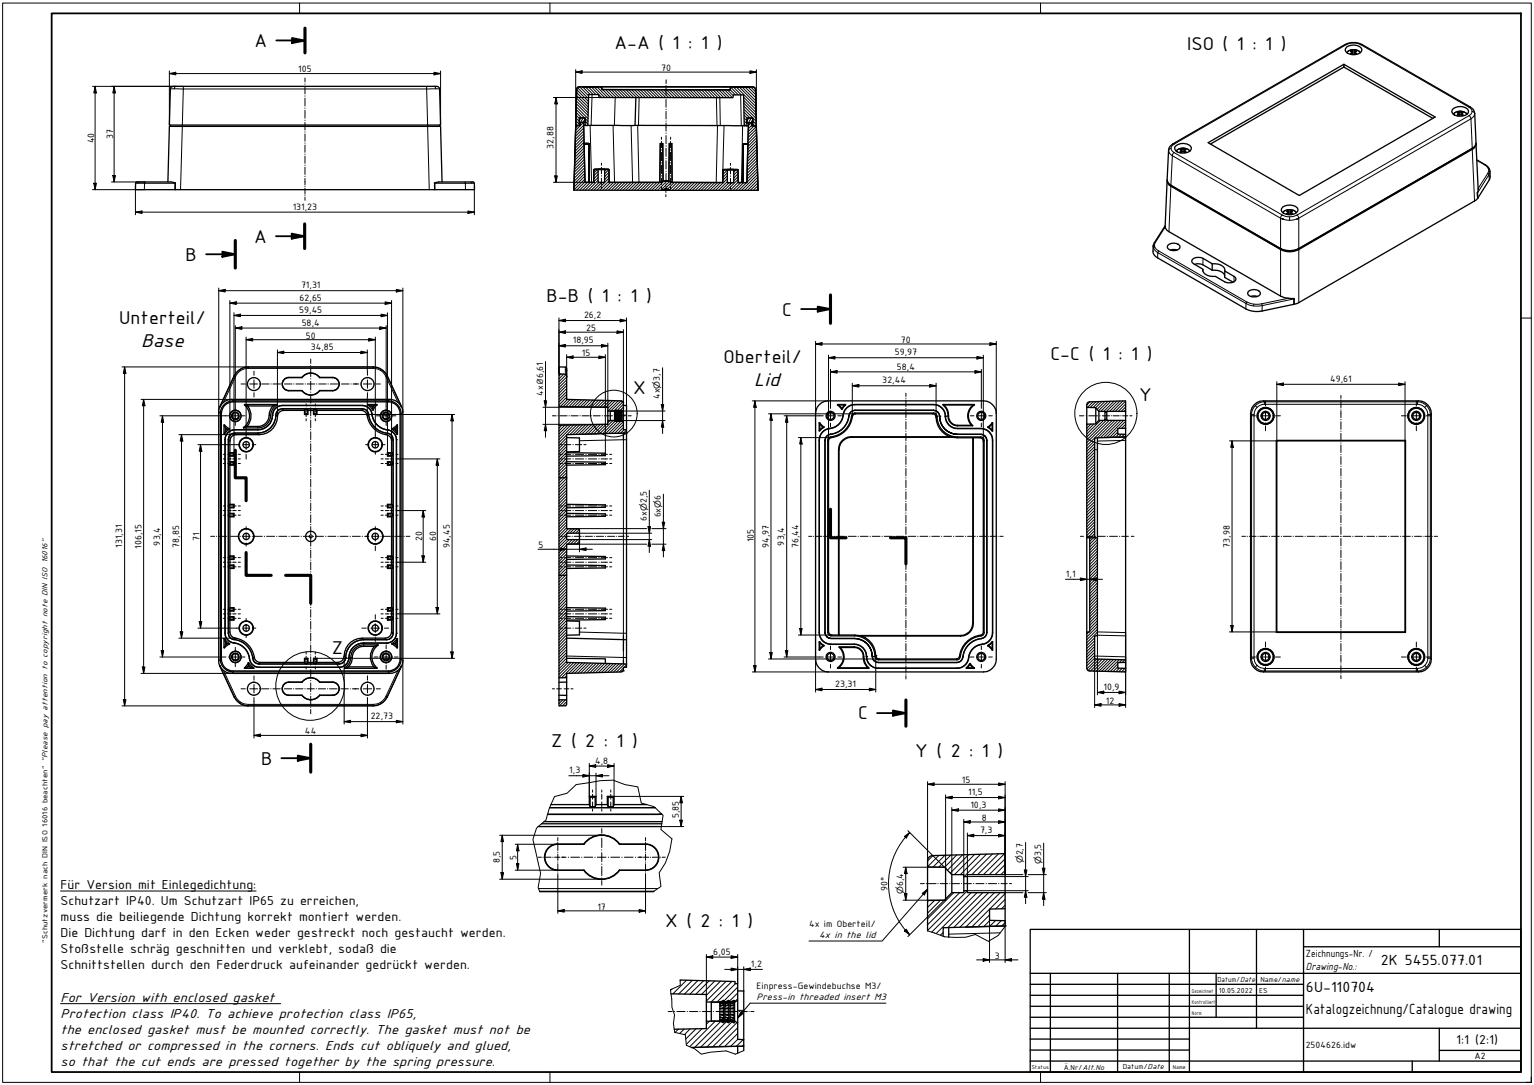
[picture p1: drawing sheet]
<svg xmlns="http://www.w3.org/2000/svg" width="594mm" height="420mm" viewBox="0 0 594 420" stroke-linecap="round" stroke-linejoin="round" font-family="sans-serif">
<defs><g id="words">
<g font-size="7.7">
<text x="98.6" y="18.2">A</text>
<text x="237.9" y="19">A-A ( 1 : 1 )</text>
<text x="459.7" y="19.3">ISO ( 1 : 1 )</text>
<text x="98.4" y="94">A</text>
<text x="71.9" y="101">B</text>
<text x="211.7" y="116.8">B-B ( 1 : 1 )</text>
<text x="46.2" y="125.4">Unterteil/</text>
<text x="302.9" y="122.2">C</text>
<text x="54.7" y="134.3">Base</text>
<text x="280.2" y="140.4">Oberteil/</text>
<text x="406.8" y="139.3">C-C ( 1 : 1 )</text>
<text x="292.1" y="149.3">Lid</text>
<text x="245.2" y="152.8">X</text>
<text x="441.2" y="155.3">Y</text>
<text x="128.5" y="253.2">Z</text>
<text x="332.3" y="278.6">C</text>
<text x="213.4" y="289.4">Z ( 2 : 1 )</text>
<text x="354.5" y="293.2">Y ( 2 : 1 )</text>
<text x="101.1" y="296.1">B</text>
<text x="257.6" y="358.9">X ( 2 : 1 )</text>
</g>
<g font-size="6.2">
<text x="534.8" y="373.7">2K 5455.077.01</text>
<text x="505.8" y="384">6U-110704</text>
<text x="505.8" y="392.5">Katalogzeichnung/Catalogue drawing</text>
</g>
<g font-size="5.4">
<text x="23.4" y="344.3">Für Version mit Einlegedichtung:</text>
<text x="23.4" y="350.5">Schutzart IP40. Um Schutzart IP65 zu erreichen,</text>
<text x="23.4" y="356.7">muss die beiliegende Dichtung korrekt montiert werden.</text>
<text x="23.4" y="362.9">Die Dichtung darf in den Ecken weder gestreckt noch gestaucht werden.</text>
<text x="23.4" y="369.2">Stoßstelle schräg geschnitten und verklebt, sodaß die</text>
<text x="23.4" y="375.4">Schnittstellen durch den Federdruck aufeinander gedrückt werden.</text>
<text x="23.4" y="387.9">For Version with enclosed gasket</text>
<text x="23.4" y="394.1">Protection class IP40. To achieve protection class IP65,</text>
<text x="23.4" y="400.3">the enclosed gasket must be mounted correctly. The gasket must not be</text>
<text x="23.4" y="406.6">stretched or compressed in the corners. Ends cut obliquely and glued,</text>
<text x="563.9" y="404.2">1:1 (2:1)</text>
<text x="23.4" y="412.8">so that the cut ends are pressed together by the spring pressure.</text>
</g>
<g font-size="4.3">
<text x="505.8" y="370.4">Zeichnungs-Nr. /</text>
<text x="505.8" y="375.5">Drawing-No.:</text>
</g>
<g font-size="3.9">
<text x="115.5" y="28">105</text>
<text x="256" y="27.5">70</text>
<text x="43.8" y="53.9" transform="rotate(-90 43.8 53.9)">37</text>
<text x="36.4" y="55.5" transform="rotate(-90 36.4 55.5)">40</text>
<text x="214.4" y="57.6" transform="rotate(-90 214.4 57.6)">32,88</text>
<text x="113.3" y="81.3">131,23</text>
<text x="116.6" y="111.7">71,31</text>
<text x="116" y="116.5">62,65</text>
<text x="115.9" y="121.3">59,45</text>
<text x="226.2" y="123.2">26,2</text>
<text x="116.8" y="126.2">58,4</text>
<text x="118.4" y="131.2">50</text>
<text x="227" y="128.2">25</text>
<text x="120.4" y="135.6">34,85</text>
<text x="221.9" y="133">18,95</text>
<text x="225.3" y="137.9">15</text>
<text x="346.5" y="137.6">59,97</text>
<text x="348.9" y="132.8">70</text>
<text x="347.3" y="143.1">58,4</text>
<text x="255.5" y="147.4" transform="rotate(-90 255.5 147.4)">3,7</text>
<text x="341.7" y="148.4">32,44</text>
<text x="515.1" y="147.9">49,61</text>
<text x="250.4" y="194.9" transform="rotate(-90 250.4 194.9)">2,5</text>
<text x="255.9" y="193.5" transform="rotate(-90 255.9 193.5)">6</text>
<text x="77.2" y="209.3" transform="rotate(-90 77.2 209.3)">71</text>
<text x="163.5" y="209.5" transform="rotate(-90 163.5 209.5)">20</text>
<text x="169" y="209.7" transform="rotate(-90 169 209.7)">60</text>
<text x="291.9" y="209.9" transform="rotate(-90 291.9 209.9)">105</text>
<text x="47.4" y="212.2" transform="rotate(-90 47.4 212.2)">131,31</text>
<text x="54.7" y="212.4" transform="rotate(-90 54.7 212.4)">106,15</text>
<text x="62" y="211.2" transform="rotate(-90 62 211.2)">93,4</text>
<text x="69.3" y="212.1" transform="rotate(-90 69.3 212.1)">78,85</text>
<text x="174.2" y="212.3" transform="rotate(-90 174.2 212.3)">94,45</text>
<text x="208.5" y="212.3">5</text>
<text x="297.7" y="212.2" transform="rotate(-90 297.7 212.2)">94,97</text>
<text x="303.7" y="211.2" transform="rotate(-90 303.7 211.2)">93,4</text>
<text x="309.2" y="212.3" transform="rotate(-90 309.2 212.3)">76,44</text>
<text x="476.2" y="212.1" transform="rotate(-90 476.2 212.1)">73,98</text>
<text x="412.8" y="223.4">1,1</text>
<text x="323.5" y="266.1">23,31</text>
<text x="427.4" y="267.3">10,9</text>
<text x="428.2" y="272.6">12</text>
<text x="143.6" y="278.5">22,73</text>
<text x="118.1" y="284.4">44</text>
<text x="220.5" y="299.5">1,3</text>
<text x="230.5" y="295.7">4,8</text>
<text x="372.6" y="303.3">15</text>
<text x="374.9" y="308">11,5</text>
<text x="262.9" y="316.8" transform="rotate(-90 262.9 316.8)">5,85</text>
<text x="375.9" y="312.8">10,3</text>
<text x="380.3" y="317.9">8</text>
<text x="379.5" y="322.7">7,3</text>
<text x="193.6" y="334.4" transform="rotate(-90 193.6 334.4)">8,5</text>
<text x="200.1" y="332.9" transform="rotate(-90 200.1 332.9)">5</text>
<text x="396.2" y="331.3" transform="rotate(-90 396.2 331.3)">2,7</text>
<text x="403.2" y="331.4" transform="rotate(-90 403.2 331.4)">3,5</text>
<text x="343.7" y="344.9" transform="rotate(-90 343.7 344.9)">90°</text>
<text x="349.8" y="343.2" transform="rotate(-90 349.8 343.2)">6,4</text>
<text x="231.4" y="352.3">17</text>
<text x="313.3" y="358.9">4x im Oberteil/</text>
<text x="317.2" y="363.3">4x in the lid</text>
<text x="276.2" y="369.7">6,05</text>
<text x="385.3" y="371.3">3</text>
<text x="290.8" y="374.5">1,2</text>
<text x="293" y="382.9">Einpress-Gewindebuchse M3/</text>
<text x="293" y="387.4">Press-in threaded insert M3</text>
</g>
<g font-size="3.8">
<text x="210.3" y="153.2" transform="rotate(-90 210.3 153.2)">4xØ6,61</text>
<text x="255.5" y="154.6" transform="rotate(-90 255.5 154.6)">4x</text>
<text x="250.4" y="201.8" transform="rotate(-90 250.4 201.8)">6x</text>
<text x="255.9" y="200.4" transform="rotate(-90 255.9 200.4)">6x</text>
<text x="505.7" y="405.8">2504626.idw</text>
<text x="571" y="410.1">A2</text>
</g>
<g font-size="3.2">
<text x="255.5" y="150.5" transform="rotate(-90 255.5 150.5)">⌀</text>
<text x="250.4" y="198" transform="rotate(-90 250.4 198)">⌀</text>
<text x="255.9" y="196.6" transform="rotate(-90 255.9 196.6)">⌀</text>
<text x="396.2" y="334.3" transform="rotate(-90 396.2 334.3)">⌀</text>
<text x="403.2" y="334.6" transform="rotate(-90 403.2 334.6)">⌀</text>
<text x="349.8" y="346.2" transform="rotate(-90 349.8 346.2)">⌀</text>
</g>
<text font-size="3.1" x="18.4" y="365.2" transform="rotate(-90 18.4 365.2)">&quot;Schutzvermerk nach DIN ISO 16016 beachten&quot; &quot;Please pay attention to copyright note DIN ISO 16016&quot;</text>
<g font-size="3">
<text x="471.5" y="380.2">Datum/Date</text>
<text x="488.1" y="380.2">Name/name</text>
<text x="472" y="384.4">10.05.2022</text>
<text x="487.6" y="384.4">ES</text>
<text x="412" y="414.3">Ä.Nr/Alt.No</text>
<text x="434.8" y="414.1">Datum/Date</text>
</g>
<g font-size="2.3">
<text x="461.6" y="384.4">Gezeichnet</text>
<text x="461.6" y="388.7">Kontrolliert</text>
<text x="461.6" y="392.9">Norm</text>
<text x="399.5" y="413.8">Status</text>
<text x="454.2" y="413.8">Name</text>
</g>
</g></defs>
<!-- layer: Schraffur (ISO) -->
<g fill="none" stroke="#000" stroke-width=".39">
<path d="M223.2 39.1l4.6 4.6M223.3 38l4.5 4.6M223.3 36.9l4.5 4.6M223.3 35.9l4.6 4.5M223.3 34.7l4.6 4.6M223.6 34l4.3 4.2M224.5 33.6l3.5 3.5M225.6 33.6l3 3M226.7 33.6l3 3M227.8 33.6l3 3M229 33.6l4 4.2M230.1 33.6l4.1 4.2"/>
<path d="M231.2 33.6l4.1 4.2M232.3 33.6l.8 .8M233.4 34.7l3 3.1M234.6 34.7l3 3.1M235.7 34.7l3 3.1M236.8 34.7l3 3.1M237.9 34.8l3 3M239.1 34.8l3 3M240.2 34.8l3 3M241.3 34.8l3 3M242.4 34.8l3 3M243.5 34.8l3.1 3"/>
<path d="M244.7 34.8l2.9 3M245.8 34.8l3 3M247 34.8l2.9 3M248 34.8l3.1 3M249.2 34.8l3 3M250.3 34.8l3 3M251.4 34.8l3 3M252.5 34.8l3 3M253.7 34.8l3 3M254.8 34.8l3 3M255.9 34.8l3.1 3M257 34.8l3 3"/>
<path d="M258.2 34.8l3 3M259.3 34.8l3 3M260.4 34.8l3 3M261.6 34.8l2.9 3M262.6 34.8l3.1 3M263.8 34.8l3 3M264.9 34.8l3 3M266.1 34.8l2.9 3M267.1 34.8l3.1 3M268.3 34.8l3 3M269.4 34.8l3 3M270.5 34.8l3.1 3"/>
<path d="M271.7 34.8l2.9 3M272.8 34.8l3 3M273.9 34.8l3 3M275 34.8l3.1 3M276.2 34.8l2.9 3M277.3 34.8l3 3M278.4 34.8l3 3M279.5 34.8l3 3M280.7 34.8l3 3M281.7 34.8l2.3 2.3M282.8 34.7l2 2M283 33.8l2.9 2.9"/>
<path d="M284 33.7l3.1 3M285.2 33.7l7.5 7.6M286.3 33.7l6.4 6.5M287.4 33.7l5.3 5.3M288 38.8l4.8 4.8M288 37.6l4.8 4.9M288 39.9l4.9 4.8M288.5 33.7l4.2 4.1M289.7 33.7l3 3M290.8 33.7l1.8 1.8M292 33.8l.5 .5M222.9 47.9l.9 .7"/>
<path d="M223 46.8l1.3 1.3M223 45.6l1.3 1.4M223.1 44.6l1.3 1.3M223.1 43.5l2.1 2.1M223.1 49.1l-.2 .2M223.1 42.4l3.3 3.2M223.1 41.3l4.6 4.6M223.2 40.2l4.6 4.5M223.6 48.6l-.3 .3M224.9 47.4l-.1 .1M225 45.6l-.6 1.1M225.9 45.6l-1 1.8"/>
<path d="M226 47.4l-3.1 3.1M226.1 49.6l-3.3 3.2M226.1 48.5l-3.2 3.2M226.1 52.9l-3.3 3.4M226.1 51.8l-3.3 3.3M226.1 50.7l-3.3 3.3M226.2 55l-3.5 3.6M226.2 54l-3.5 3.4M226.3 57.3l-3.7 3.6M226.3 56.2l-3.7 3.5M226.3 59.4l-3.7 3.8M226.3 58.3l-3.7 3.7"/>
<path d="M226.6 45.9l1.1 1.1M226.6 48.2l.5 .4M226.6 47l1 1M226.6 46l-.9 1.4M288 41.1l4.9 4.8M288.1 43.4l2.3 2.3M288.1 42.3l4.8 4.7M288.2 45.7l1.1 1.1M288.2 44.6l1.1 1.1M288.2 48l.7 .7M288.2 46.8l1 1.1M290 45.7l-.8 1.3"/>
<path d="M290.9 45.7l-1 1.8M291 47.5l-1.2 1.2M291.1 48.5l-1.3 1.3M291.5 47.9l.9 .8M291.5 46.8l1.4 1.4M291.5 46.3l-.7 1.2M292 48.7l-2.2 2.3M292.7 49.3l-2.9 2.8M293 51.1l-3.3 3.4M293 50l-3.3 3.3M293.1 54.4l-3.5 3.5M293.1 53.3l-3.5 3.4"/>
<path d="M293.1 52.2l-3.5 3.4M293.1 56.6l-3.6 3.6M293.1 55.5l-3.5 3.5M293.2 58.8l-3.8 3.7M293.2 57.7l-3.7 3.7M293.2 59.9l-3.8 3.8M226.3 60.6l-3.8 3.8M226.4 62.7l-4 4M226.4 61.6l-3.9 3.9M226.4 66l-4 4.1M226.4 64.9l-4 4.1M226.4 63.8l-4 4"/>
<path d="M226.5 68.2l-4.2 4.2M226.5 67.1l-4.2 4.2M226.6 70.4l-3.3 3.2M226.6 69.3l-4.4 4.3M227.5 70.7l-3 2.9M228.6 70.7l-3 2.9M229.7 70.7l-3 2.9M230.2 65.6l-.2 .2M231.3 65.6l-1.3 1.4M231.6 69.8l-3.8 3.8M231.6 68.7l-1.7 1.7M231.6 67.5l-1.7 1.8"/>
<path d="M231.6 66.4l-1.7 1.7M232 70.7l-3 2.9M233 70.7l-2.9 2.9M234.7 65.6l-.5 .5M235.8 67.9l-1.6 1.7M235.8 66.7l-1.6 1.7M235.8 65.6l-1.6 1.7M235.9 70l-3.6 3.6M235.9 68.9l-4.7 4.7M236.4 70.7l-3 2.9M237.6 70.7l-3 2.9M238.7 70.7l-3.1 2.9"/>
<path d="M239.8 70.7l-3 2.9M240.9 70.7l-3 2.9M242.1 70.7l-3.1 2.9M243.1 70.7l-2.9 2.9M244.3 70.7l-3 2.9M245.4 70.7l-3 2.9M246.5 70.7l-3 2.9M247.6 70.7l-2.9 2.9M248.7 70.7l-3 2.9M249.9 70.7l-3 2.9M251 70.7l-3 2.9M252.1 70.7l-3 2.9"/>
<path d="M253.2 70.7l-2.9 2.9M254.4 70.7l-3 2.9M255.5 70.7l-3 2.9M257.2 70.1l-3.6 3.5M258.3 70.1l-3.6 3.5M259.3 70.3l-3.5 3.4M260 70.7l-2.6 2.6M261.1 70.7l-2.6 2.6M262.2 70.7l-2.9 2.9M263.3 70.7l-3 3M264.5 70.7l-3.1 3M265.6 70.7l-3 3"/>
<path d="M266.7 70.7l-3 3M267.8 70.7l-3 3M268.9 70.7l-3 3M270.1 70.7l-3 3M271.1 70.7l-2.9 3M272.3 70.7l-3 3M273.4 70.7l-3 3M274.5 70.7l-3 3M275.7 70.7l-3 3M276.8 70.7l-3 3M277.9 70.7l-3 3M279 70.7l-3 3"/>
<path d="M280.7 65.7l-.7 .6M281.7 70.3l-3.4 3.4M281.7 69.2l-4.6 4.5M281.7 68.1l-1.8 1.7M281.7 66.9l-1.7 1.8M281.7 65.8l-1.7 1.7M282.4 70.7l-3 3M283.5 70.7l-3 3M285.1 65.7l-.9 1M285.8 66.1l-1.6 1.7M285.9 70.5l-3.1 3.2M285.9 69.4l-4.3 4.3"/>
<path d="M285.9 68.4l-1.7 1.7M285.9 67.2l-1.7 1.7M286.9 70.7l-3.1 3M288 70.7l-3 3M289.1 70.7l-3 3M293.2 62.1l-3.8 3.9M293.2 61l-3.8 3.8M293.3 64.2l-4 4.1M293.3 63.2l-4 4M293.4 66.5l-4.2 4.1M293.4 65.4l-4.2 4M293.4 69.8l-3.9 3.9"/>
<path d="M293.4 68.6l-5 5.1M293.4 67.5l-6.2 6.2M293.5 71.9l-1.8 1.8M293.5 70.8l-2.9 2.9M293.6 73l-.7 .7M217.2 144.8l-.7 .8M218.2 144.9l-1.7 1.8M219.2 145.1l-2.7 2.8M219.5 147.1l-3 3M219.5 146l-3 2.9M219.5 153.8l-3 3M219.5 152.7l-3 3"/>
<path d="M219.5 151.6l-3 3M219.5 150.5l-3 3M219.5 149.3l-3 3M219.5 148.3l-3 2.9M219.8 154.7l-2.8 2.7M220.9 154.7l-2.8 2.7M221.9 154.7l-2.7 2.7M223 154.7l-2.7 2.8M224.1 154.8l-2.7 2.7M225.2 154.8l-2.7 2.7M226.3 154.8l-2.7 2.7M227.4 154.9l-2.7 2.6"/>
<path d="M228.5 154.9l-2.7 2.6M229.6 154.9l-2.7 2.7M230.7 154.9l-2.7 2.7M231.8 155l-2.6 2.6M232.9 155l-2.6 2.6M234 155l-2.7 2.6M235.1 155l-2.6 2.6M236.2 155.1l-2.6 2.6M237.2 155.1l-2.6 2.6M238.3 155.1l-2.9 3M239.5 155.2l-4 4M240.5 155.2l-4 4"/>
<path d="M241.2 155.6l-3.5 3.6M241.4 158.8l-.1 .1M241.4 157.6l-1.5 1.6M241.4 156.5l-2.6 2.7M422.1 155.6l-1.2 1.2M423.4 155.6l-2.3 2.2M424.5 155.5l-2.3 2.3M425.6 155.5l-2.3 2.3M426.8 155.4l-2.4 2.4M427.9 155.4l-3 3.1M429.1 155.4l-3.7 3.7M430.2 155.4l-3.9 3.9"/>
<path d="M431.4 155.4l-3.9 3.9M432.6 155.3l-4.4 4.3M433.7 155.3l-4 4M434.8 155.2l-4 4.1M435.9 158.7l-.6 .6M435.9 157.6l-1.7 1.7M435.9 156.4l-2.8 2.9M435.9 155.3l-4 4M216.5 164.7h.1M217.6 164.6l-1.1 1.2M218.8 164.6l-2.3 2.3M219.5 179.6l-3 3.1"/>
<path d="M219.5 178.5l-3 3M219.5 177.4l-3 3M219.5 176.3l-3 3M219.5 175.2l-3 3M219.5 174l-3 3M219.5 172.9l-3 3M219.5 171.8l-3 3M219.5 170.7l-3 3M219.5 169.5l-3 3.1M219.5 168.4l-3 3M219.9 164.6l-3.4 3.5M221 164.6l-4.5 4.6"/>
<path d="M222.2 164.6l-5.7 5.7M223.3 164.6l-3.8 3.7M224.5 164.5l-3.8 3.8M225.6 164.5l-3.7 3.8M226.8 164.5l-3.8 3.7M227.9 164.4l-3.7 3.8M229 164.4l-3.7 3.7M230.2 164.4l-3.7 3.7M231.3 164.4l-3.7 3.7M232.5 164.4l-3.7 3.7M233.6 164.4l-3.7 3.6M234.8 164.3l-3.7 3.7"/>
<path d="M236.2 162.9l-.8 .8M237.4 162.9l-5.1 5M238.3 163l-4.9 4.9M239.4 163l-4.8 4.9M240.5 163.1l-4.8 4.8M241.4 165.5l-2.3 2.3M241.4 164.4l-3.4 3.4M241.4 163.2l-4.5 4.6M241.7 166.4l-1.4 1.3M242.6 167.7h.1M242.6 166.5l-1.1 1.2M421.3 164.3l-.4 .4"/>
<path d="M422.5 164.3l-1.6 1.5M423.6 164.2l-2.7 2.8M423.9 170.7l-3 3M423.9 179.7l-3 3M423.9 178.5l-3 3M423.9 177.4l-3 3M423.9 176.3l-3 3M423.9 175.2l-3 3M423.9 174l-3 3.1M423.9 173l-3 2.9M423.9 171.8l-3 3M426.2 162.8l-5.3 5.3"/>
<path d="M427.4 162.8l-6.5 6.4M428.6 162.6l-7.7 7.7M429.6 162.8l-8.7 8.6M430.7 162.8l-9.8 9.8M431.8 162.8l-6.7 6.7M432.9 167.3l-2.1 2M432.9 166.2l-3.2 3.2M432.9 162.8l-6.7 6.7M433.2 168.1l-1.2 1.2M434.1 162.8l-6.7 6.7M434.3 168.1l-1.1 1.2M435.2 162.8l-6.6 6.6"/>
<path d="M435.4 168.2l-1.1 1.1M435.9 168.8l-.4 .4M435.9 165.4l-.5 .5M435.9 164.3l-1.6 1.6M435.9 163.2l-2.8 2.7M219.5 188.6l-3 3M219.5 187.5l-3 3M219.5 186.4l-3 3M219.5 185.3l-3 3M219.5 184.1l-3 3M219.5 183l-3 3M219.5 181.9l-3 3"/>
<path d="M219.5 180.8l-3 2.9M219.5 199.9l-3 3M219.5 198.7l-3 3M219.5 197.6l-3 3M219.5 196.5l-3 3M219.5 195.4l-3 3M219.5 194.2l-3 3.1M219.5 193.1l-3 3M219.5 192l-3 3M219.5 190.9l-3 3M219.5 189.8l-3 3M423.9 199.9l-3 3"/>
<path d="M423.9 198.7l-3 3.1M423.9 197.7l-3 2.9M423.9 196.5l-3 3M423.9 195.4l-3 3M423.9 194.3l-3 3M423.9 193.1l-3 3M423.9 192l-3 3M423.9 190.9l-3 3M423.9 189.8l-3 3M423.9 188.6l-3 3M423.9 187.6l-3 2.9M423.9 186.4l-3 3"/>
<path d="M423.9 185.3l-3 3M423.9 184.1l-3 3.1M423.9 183l-3 3M423.9 181.9l-3 3M423.9 180.8l-3 3M219.5 218.9l-3 3M219.5 217.8l-3 3M219.5 216.7l-3 3M219.5 215.6l-3 2.9M219.5 214.5l-3 3M219.5 213.3l-3 3M219.5 212.2l-3 3"/>
<path d="M219.5 211.1l-3 3M219.5 208.8l-3 3M219.5 207.7l-3 3M219.5 206.6l-3 3M219.5 204.3l-3 3.1M219.5 203.2l-3 3M219.5 202.1l-3 3M219.5 201l-3 3M220.2 204.7l-3.7 3.7M220.4 209l-3.9 4M221.3 204.8l-1.7 1.7M221.6 209l-1.8 1.7"/>
<path d="M222.4 204.8l-1.7 1.7M222.7 209l-1.7 1.7M223.5 204.8l-1.7 1.7M223.8 209l-1.7 1.7M224.4 210.5v.1M224.4 209.5l-1.1 1.2M224.4 206.1l-.4 .4M224.4 205l-1.5 1.5M423.9 207.8l-1.9 1.9M423.9 206.6l-1.9 1.9M423.9 205.5l-2.8 2.8M423.9 204.4l-3 3"/>
<path d="M423.9 203.2l-3 3M423.9 202.1l-3 3M423.9 201l-3 3M424.5 208.3l-2.5 2.4M425 219l-3 3M425 217.8l-3 3M425 216.8l-3 3M425 215.6l-3 3M425 214.5l-3 3M425 213.3l-3 3.1M425 212.3l-3 2.9M425 211.1l-3 3"/>
<path d="M425 210l-3 3M425 208.9l-3 3M219.5 222.3l-3 3M219.5 221.2l-3 3M219.5 220.1l-3 3M219.5 239.1l-3 3.1M219.5 238l-3 3M219.5 236.9l-3 3M219.5 235.8l-3 3M219.5 234.7l-3 3M219.5 233.5l-3 3M219.5 232.4l-3 3"/>
<path d="M219.5 231.3l-3 3M219.5 230.2l-3 3M219.5 229l-3 3.1M219.5 227.9l-3 3M219.5 226.8l-3 3M219.5 225.7l-3 3M219.5 224.6l-3 3M219.5 223.4l-3 3M425 239.2l-3 3M425 238l-3 3.1M425 237l-3 2.9M425 235.8l-3 3"/>
<path d="M425 234.7l-3 3M425 233.6l-3 3M425 232.5l-3 2.9M425 231.3l-3 3.1M425 230.2l-3 3M425 229.1l-3 3M425 227.9l-3 3.1M425 226.9l-3 2.9M425 225.7l-3 3M425 224.6l-3 3M425 223.5l-3 3M425 222.4l-3 2.9"/>
<path d="M425 221.2l-3 3M425 220.1l-3 3M219.5 256l-3 3M219.5 254.9l-3 3M219.5 253.7l-3 3M219.5 252.6l-3 3M219.5 251.5l-3 3M219.5 250.4l-3 2.9M219.5 249.3l-3 3M219.5 248.1l-3 3M219.5 247l-3 3M219.5 245.9l-3 3"/>
<path d="M219.5 244.8l-3 3M219.5 243.6l-3 3M219.5 242.5l-3 3M219.5 241.4l-3 3M219.5 240.3l-3 2.9M220 256.6l-3.5 3.5M221.1 256.6l-4.6 4.6M222.2 256.6l-5.7 5.8M223.3 256.6l-5.8 5.8M224.3 256.6l-4 4.2M225.5 256.7l-4.1 4M226.6 256.7l-4 4"/>
<path d="M227.6 256.8l-3.9 3.9M228.7 256.8l-3.8 3.8M229.8 256.8l-3.7 3.8M230.9 256.8l-3.7 3.8M232 256.9l-3.7 3.7M233.1 256.9l-3.6 3.6M234.2 256.9l-3.6 3.6M235.3 257l-3.5 3.5M236.4 257l-3.5 3.5M237.5 257l-3.4 3.4M238.6 257l-3.3 3.4M239.7 257.1l-3.3 3.2"/>
<path d="M240.8 257.1l-3.2 3.2M241.4 259.8h.1M241.4 258.7l-1.6 1.6M241.9 257.2l-3.2 3.1M242.6 257.5l-.9 .9M421.6 244.8l-.7 .7M423.9 254.9l-3 3M423.9 253.8l-3 3M423.9 252.6l-3 3M423.9 251.5l-3 3M423.9 250.4l-3 3M423.9 249.3l-3 3"/>
<path d="M423.9 248.1l-3 3M423.9 247l-3 3M424.7 255.2l-3.8 3.8M425 245.9l-.2 .3M425 244.8l-4.1 4.1M425 243.7l-4.1 4.1M425 242.5l-4.1 4.2M425 241.4l-3 3.1M425 240.3l-3 3M425.8 255.2l-4.5 4.5M426.8 255.2l-4.5 4.7M428 255.3l-4.6 4.6"/>
<path d="M429.1 255.3l-4.6 4.6M430.1 255.4l-4.5 4.5M431.2 255.4l-4.5 4.5M432.3 255.4l-4.6 4.6M432.9 258.2l-1.9 1.9M432.9 257.1l-2.9 3M433.5 258.8l-1.4 1.3M433.5 255.4l-4.6 4.6M434.5 255.5l-1 1.1M434.6 258.8l-1.4 1.3M435.6 255.5l-1 1M435.7 258.8l-1.4 1.4"/>
<path d="M435.9 259.7l-.5 .5M435.9 256.3l-.2 .2M216.8 271l-.3 .3M217.9 271l-1.4 1.5M219 271l-2.3 2.3M219.4 272.8l-.5 .5M219.5 271.7l-1.7 1.6M219.5 261.6l-.9 .8M361.3 331.3l-2.1 2.1M363.6 331.3l-4.4 4.3M366 331.2l-4.6 4.5M368.2 331.1l-4.6 4.7"/>
<path d="M370.5 331.1l-4.7 4.7M372.8 331l-5.9 6M375.2 330.9l-7.2 7.2M377.4 330.9l-7.8 7.8M379.7 330.8l-7.8 7.9M382.1 330.8l-8.7 8.6M384.4 330.7l-8 8M386.7 330.7l-8 8M389 330.6l-8.1 8.1M389.3 337.1l-1.7 1.6M389.3 334.8l-3.9 3.9M389.3 332.6l-6.2 6.1"/>
<path d="M359.7 348.7l-.5 .4M361.9 348.7l-2.7 2.7M364.2 348.6l-5 5M369.4 345.7l-10.2 10.1M371.7 345.7l-12.5 12.4M374.6 344.9l-15.4 15.4M376.1 345.7l-15.3 15.3M378.4 345.7l-15.9 15.8M380.6 345.7l-13.5 13.5M382.8 345.7l-13.4 13.4M383.2 354.3l-4.5 4.6M383.3 356.4l-2.3 2.4"/>
<path d="M385.1 345.7l-13.4 13.4M385.6 356.5l-2.3 2.2M387.3 345.7l-13.3 13.3M387.8 356.5l-2.2 2.1M389.3 357.3l-1.4 1.3M389.3 350.6l-1.4 1.3M389.3 348.3l-3.7 3.7M389.3 346.1l-12.9 12.8M263.7 379.6l-.3 .2M265.9 379.6l-5.3 5.3M268.1 379.6l-5.3 5.3M270.3 379.7l-5.3 5.3"/>
<path d="M272.5 379.8l-5.3 5.2M274.6 379.8l-5.2 5.2M276.8 379.9l-5.1 5.2M279 380l-5.4 5.4M365.3 361.1l-1.1 1M260.2 383l-.5 .6M262.7 398.5l-1.3 1.3M265 398.5l-1.8 1.7M267.3 398.4l-2.3 2.3M269.6 398.4l-4 4M271.8 398.4l-6 6M274.8 395.5l-1.2 1.1"/>
<path d="M277 395.5l-9.9 9.8M279.1 395.5l-10 10.1M281.2 380l-7.6 7.6M281.3 395.6l-9.9 9.9M283.4 380.1l-8 7.9M283.5 395.7l-9.8 9.7M284.8 380.9l-7.1 7.1M285.4 396l-9.4 9.4M285.7 398l-7.4 7.3M285.7 386.8l-1.3 1.2M285.7 384.5l-3.4 3.4M285.7 382.2l-5.4 5.5"/>
<path d="M285.7 402.5l-2.7 2.7M285.7 400.2l-5 5M287.8 402.6l-2.6 2.5M288 404.6l-.5 .5"/>
</g>
<!-- layer: Sichtbar (ISO) -->
<g fill="none" stroke="#000" stroke-width=".51">
<path d="M521.5 18.2a4.3 4.3 0 0 1 5.9 1 3.3 3.3 0 0 1-4.6 1.8 1.77 1.77 0 0 1-1.7-2.2zM523.4 19.6l.4 1M525 19.6l-.4 1M67 33.4h102.2M169.3 33.5l.6 .3 .3 .7 .4 13.9h-105l.4-13.9 .3-.7 .7-.3M223.3 34.6l-.4 14h1.4l.1-3h2.2v3h1l.4-12h3.8l.2 1.2h51.8l.2-1.1h4l.2 12h1M223.3 34.5l-.4 14.1M224.3 33.6h8.7l.2 1.1 49.6 .1 .2-1.1h8.6l.9 .5 .1 .5 .3 14h-1.4v-3h-2.2l-.1 3M224.3 33.6l-.8 .5-.2 .5M224.3 33.6l-.8 .4-.2 .5M224.3 33.6h64.8a4.4 4.4 0 0 1 3.4 .5l.4 14.6M225.6 33.6h6.4z"/>
<path d="M233 33.6l50 .1M233 33.6h.1M233.2 34.7l49.6 .1M246.3 37.8l-.4 10.8M284 33.6h6.4zM521.5 20.4a3.7 3.7 0 0 1 5.4 0M523.6 20.2v.7M523.8 20.6l-.4 .4-.4-.3 .6-.5-.6-.3 .4-.3h1.6l.4 .3-.6 .3 .6 .5-.4 .3-.4-.4M523.8 20.6h.8M524.8 20.2v.7M66 48.4v.5M170.2 48.4v.5"/>
<path d="M222.9 49.1h.4M222.9 48.6h.1M222.9 49.1h.1M222.9 49.1l-.7 24.5M224.4 45.6h2.2v1.8h-2.3zM224.8 47.4l-.1 1.2h-.4M226.2 55.6l.4 15.1M226.2 55.6h1.8h-1.8h1.8h-1.8h1.8l.2 15-.2-15h-1.8h1.8l.2 15-.2-15 .2 15-.2-15 .2 15-.2-15zM226.3 48.6h.3M226.6 47.3v.1M227.6 48.6l60.6 .1M255.7 55.6l-.2 15 .2-15h1l.1 14.5-.1-14.5z"/>
<path d="M259.2 55.6l-.2 14.5 .2-14.5h1l.1 15-.1-15zM287.8 55.7h1.8h-1.8l-.1 15zM289.2 48.7h.6M289.3 45.7h2.2v1.8h-2.3zM289.6 55.7l-.4 15h-1.5M291.1 47.5v1.2h.4M291.5 45.7v1.8M292.5 49.1h.4M292.9 48.7h.1M292.9 49.1v.2M292.9 49.1l.7 24.5M453 56.8l1.2-1.1 66.7-38.4a7.5 7.5 0 0 1 6.6 0l41.9 24.1a2.97 2.97 0 0 1 1.7 2.5l.5 11.5-.6 1.4-.8 .6-67.2 38.8a7.9 7.9 0 0 1-7.1 0l-43.2-25.1-.7-1.5 .6-11.5z"/>
<path d="M455.5 56.4a4.2 4.2 0 0 1 5.9 .9 3.4 3.4 0 0 1-4.6 1.9 1.96 1.96 0 0 1-1.8-2.3zM455.5 58.5a3.6 3.6 0 0 1 5.3 0M456.9 58l.5-.3h1.5l.5 .3-.6 .3 .6 .5-.5 .3-.7-.4-.8 .4-.5-.3 .6-.5zM457.4 57.7l.4 1.1M457.5 58.3v.7M458.8 58.3v.7M458.9 57.7l-.4 1.1M467.9 55.2l52.5-30.3 35.3 20.4-52.5 30.4zM554.9 45.8l-34.5-19.8-51.6 29.8M562.8 42.1a4.6 4.6 0 0 1 5.7 .2l.2 .7a2.2 2.2 0 0 1-2.4 1.9 3.6 3.6 0 0 1-4.1-1.6zM562.8 44.2a3.6 3.6 0 0 1 5.3 0M564.7 43.4l.4 1.1"/>
<path d="M564.8 44v.7M565.1 44.5l-.4 .3-.4-.2 .5-.6-.5-.3 .4-.3h1.5l.5 .3-.6 .3 .6 .6-.5 .2-.4-.3M565.1 44.5h.7M566.1 44v.7M566.2 43.4l-.4 1.1M570.5 57.2l-67.8 39.3a7.3 7.3 0 0 1-6.5 0l-43.1-25M571.6 55.7l.9 17.6-.4 1.4M571.6 55.5a2.41 2.41 0 0 1-1.4 2.3l-67.2 38.8a7.4 7.4 0 0 1-7.1 0l-42.4-24.5a2.41 2.41 0 0 1-1.5-2.3M53 70.5l-.5 .5v2.4h131.3l-.1-2.4-.5-.5h-13.2l-1.7 .3M53 70.5h13.2l1.7 .3M65 70.5l.6-21.6h105l.6 21.6M67.9 70.8l-.1 2.6"/>
<path d="M67.9 70.8v.2M168.3 70.8v2.6zM226.6 70.6h3.3M229.9 70.7l.1-5.1h5.8l.1 5.1M230.3 65.6h.1M230.3 65.6h5.3zM231.6 70.7h2.5M231.6 65.6h2.6M231.6 65.6h2.6zM235.6 65.6h.1M235.9 70.6h20.1M255.9 70.7a3.6 3.6 0 0 1 4 0"/>
<path d="M255.9 70.7h-20l-.1-5.1h-1.6l-.1 5.1h-2.5v-5.1h-1.6l-.1 5.1h-3.3l-.6-23.3h-1.2l-.1 1.2h-1.4v.5h-.4l-.7 24.5 34.4-.1M255.9 70.7l1.1-.6h1.8l1.1 .6M256.2 73.7h3.5M257.5 73.2h.8M257.5 73.2l-.9 .3M258.3 73.2l.9 .4M259.8 70.6l20.1 .1 .1-5h5.8l.1 5h1.8M259.9 70.7h20l.1-5h1.7v5M280.2 65.6v.1M280.3 65.6h5.3zM281.7 70.7h2.5v-5h1.6l.1 5h3.3l.7-23.2h1.2v1.2h1.4v.6h.4l.7 24.4-34.4-.2M281.7 65.6h2.5z"/>
<path d="M281.7 65.7h2.5M281.7 70.7h2.5M285.6 65.6v.1M293.6 73.6v.1M452 70l-.8 17.6a2.44 2.44 0 0 0 1.5 2.1l43.2 25 1.9 .7 3.3 .2v2.2M571.9 61.9l4.3 2.7a5.2 5.2 0 0 1 .6 5l-4.5 7.2M572.1 74.7l.2 2.1M572.3 76.8l-1.2 1-68.1 39.4-1.9 .6M451.2 87.4l-4.2 6.6a4.3 4.3 0 0 0 1.3 5.9l34.2 19.7a9.3 9.3 0 0 0 6.3 .8l12.3-2.6M452.2 95a3.1 3.1 0 0 1 4.8 .6 2.83 2.83 0 0 1-4.9 0zM453.3 96.8h2.6M496.8 80.2a4.8 4.8 0 0 1 5.6 .3l.3 .6a2.32 2.32 0 0 1-2.4 2 3.8 3.8 0 0 1-4.1-1.7z"/>
<path d="M496.8 82.3a3.7 3.7 0 0 1 5.3 0M498.7 81.6l.4 1M498.8 82.1v.7M499.1 82.6l-.4 .3-.4-.2 .5-.6-.5-.3 .4-.2h1.5l.4 .2-.5 .3 .5 .6-.4 .2-.4-.3M499.1 82.6h.7M500.1 82.1v.7M500.2 81.6l-.4 1M462.7 102.4a4.1 4.1 0 0 1 3.1 .1l3.7 2.1M465.8 104.2a3.2 3.2 0 0 0 3.8 2.8h1.1l3.6 2.1a3 3 0 0 0 4.4-1l-.8-1.1-3.6-2.1M469.5 104.6a4.4 4.4 0 0 1 4.8 2.1M469.5 102.2a4.3 4.3 0 0 1 4.8 2.1v.6M469.5 102.2l-3.6-2.1a3 3 0 0 0-4.4 1l.8 1.1 3.5 2v.8"/>
<path d="M469.5 102.2v2.4M474.3 104.9v2.5l3.2 1.9M483.4 113a3.1 3.1 0 0 1 4.7 .6 2.89 2.89 0 0 1-4.9 0zM484.4 114.8h2.6M85.2 157.5l-.5 2.1v96.3l.5 2.1M85.2 157.5l5.5-12a6.2 6.2 0 0 1 5.4-3.4h48.4a6 6 0 0 1 5.5 3.4l5.5 12M85.2 157.5h.1M86.8 156.7l2.2-1.3 1.3-.2h60.1a5 5 0 0 1 4.9 5v95a5 5 0 0 1-4.9 5h-60.1a5 5 0 0 1-5-5v-95l.2-1.3zM87.1 157a5.2 5.2 0 0 1 3.3-1.4h59.9a4.6 4.6 0 0 1 4.6 4.6v95a4.6 4.6 0 0 1-4.6 4.6h-59.9a4.6 4.6 0 0 1-4.7-4.6v-95a5.3 5.3 0 0 1 1.4-3.2zM94.6 156.7h12.7a5.5 5.5 0 0 0-2.6 5 4.9 4.9 0 0 1-4.9 4h-5.6a5.6 5.6 0 0 0 .4-9zM96 157.3l9.5-.1a10.5 10.5 0 0 0-1.6 5.3 4.5 4.5 0 0 1-4.1 2.6h-4a6.5 6.5 0 0 0 .2-7.7M108.4 158.5l-.8 .5-.5 .9"/>
<path d="M109.3 157a4.1 4.1 0 0 0-3.9 4.9 5.8 5.8 0 0 1-5.6 4.5M109.3 157h31a4 4 0 0 1 3.9 4.4 6.9 6.9 0 0 0 5.9 5.1M109.3 157a4.2 4.2 0 0 0-3.9 4.9 5.6 5.6 0 0 1-5.6 4.5M110.2 146.7l1.7-.5a2.51 2.51 0 0 0-2.6 2.5 2.51 2.51 0 0 0 2.6 2.5h5l-5.1 .1a2.57 2.57 0 0 1-2.4-1.7 2.57 2.57 0 0 1 .8-2.9zM111.8 146.2h5.1M116.8 146.2h.1M117.3 145.7a4.2 4.2 0 0 1 6.5 .5 4.2 4.2 0 0 0-6.9 0zM117.9 158.9v1.6h1.4v-1.6M118.1 158.5l-.2 2M119.1 158.5l.2 2M121.4 158.9v1.6h1.3v-1.6M121.6 158.5l-.2 2"/>
<path d="M122.6 158.5l.1 2M123.8 151.2l5 .1M123.8 146.2h5M123.8 151.2h5M123.8 151.2a4.2 4.2 0 0 1-6.9 0 4.2 4.2 0 0 0 6.9 .1M128.8 151.2a2.51 2.51 0 0 0 2.5-2.5 2.51 2.51 0 0 0-2.5-2.5 2.54 2.54 0 0 1 2.6 2.6 2.54 2.54 0 0 1-2.6 2.5M140.3 158.3l1.6 .6 .9 1.7M144 157.4l.5 .3 .2-.3M144.5 158.8l-2.1-2.2 3.6 .1-1.5 2.1M144.7 157.3l-.7 .1M155.4 157.5h.1M155.5 157.5l.5 2.1v96.3l-.5 2.1"/>
<path d="M155.5 157.5h-.1a5 5 0 0 0-4.5-2.8h-61.1a4.9 4.9 0 0 0-4.6 2.8M216.5 157.4v7.3M219.4 142.6l-.5-.4-2.4-.1v2.7M219.5 142.7v3.3M235.4 159.2v3.7M238 159.2h-1.7v3.7h1.8h-2.7v1.4l-18.9 .4v20.3h3M238 159.2v3.7M238.1 159.2h-2.7v-1.5l-18.9-.3v-12.6l2.4 .1 .5 .5 .1 9.3 21.4 .5v.4h.5v3.3l-.7 .3M238.8 158.9l-.8 .3M238.8 158.9l-.8 .4 .8-.3M238.8 159l-.8 .6 .8-.3M238.8 159.3v.4l-.8 .2 .8-.1"/>
<path d="M238.8 159.8v.5l-.8 .1h.8v.5l-.8 .1 .8 .1M238.8 158.9v.1M238.8 159.7v.1M239 159.2v3.7h-.2M239 159.2l-.2 .1M239.7 159.3l.3-.1v3.7h-.3M239.7 158.9l-.7 .4 .7-.3M239.7 159l-.7 .6 .7-.3M239.7 159.3v.4l-.7 .2 .7-.1M239.7 159.8v.5l-.7 .1h.7v.5l-.7 .1 .7 .1M239.7 158.9l-.6 .3M239.7 158.9v.1"/>
<path d="M239.7 159.7v.1M240.7 159.8v.6M240.7 159.3v.5M240.7 159v.3M240.7 158.9v.1M240.7 159.2v3.7M240.7 159.7l-.7 .2 .7-.1M240.7 159.2l-.7 .4 .7-.3M240.7 158.9l-.7 .4 .7-.3M240.7 158.9l-.6 .3M241.4 157h1.2v9.4M241.4 158.9v4.3"/>
<path d="M317.3 156.7l2.2-1.3 1.4-.2h60a5 5 0 0 1 4.9 5v95a5 5 0 0 1-4.9 5h-60a5 5 0 0 1-5.1-5v-95l.7-2.5zM324.3 156.7h3.2l-1.5 1.8zM325.9 158l1.1-1.1h-2l1 1.2M331.1 156.6a4.7 4.7 0 0 0-4.6 4.2M331.1 158.9a2.65 2.65 0 0 0-2.5 3.1 8 8 0 0 1-7 6.2M331.1 158.9a2.4 2.4 0 0 0-2.4 2.1M331.1 156.7a4.5 4.5 0 0 0-4.5 4.1M331.1 156.6h30.5M331.1 158.9h30.5M361.6 156.6a4.8 4.8 0 0 1 4.6 5.6 4.7 4.7 0 0 0 4.6 3.7M361.6 158.9a2.28 2.28 0 0 1 2.3 2.3 6.9 6.9 0 0 0 6.9 7 6.9 6.9 0 0 1-6.9-7 2.39 2.39 0 0 0-2.3-2.3zM361.6 156.7a4.8 4.8 0 0 1 4.6 5.5 4.7 4.7 0 0 0 4.6 3.8"/>
<path d="M376.6 157a5.2 5.2 0 0 0-.5 7.6M376.7 157l-10.9-.2a7.1 7.1 0 0 1 1.6 5.1l.3 .6a3.4 3.4 0 0 0 3.1 2.2l5.4-.2M377.4 156.8h-12.2a6 6 0 0 1 2 5.2l.6 1.3a3.5 3.5 0 0 0 3 1.6l5.9-.1a5 5 0 0 1 .6-8M420.9 156.6v1.2h3.5v.3M420.9 157.8v6.5M420.9 156.6l.3-.7 .7-.3 14-.4v4.1h-7.3v.3h-.7v-.3h-2.3l-1.2-1.2M424.4 158.1v5.9M425.6 159.3v3.5M427.9 159.6v2.8M428.6 159.6v2.8M435.9 159.3v3.5M485.8 156.7l2.2-1.3 1.3-.2h60a5 5 0 0 1 5 5v95a5 5 0 0 1-5 5h-60a5 5 0 0 1-5-5v-95l.6-2.5z"/>
<path d="M86.8 164.5l2.2 1.6-1.2 .9-.9 1.2zM87.8 166.1v.1M87.8 166.2l-.3 .3M87.8 166.1l-.4-.3 .1 .7M88.6 179.9l2 .2M88.6 176.4l2 .2M89 175.3h1.6v1.3h-1.6M89 178.8h1.6v1.3h-1.6M90 167.9l-.8 .5-.6 .9M90.4 175.5v.9M90.4 179v.9M90.6 178.8l-2 .2"/>
<path d="M90.6 175.3l-2 .2M90.9 166.4a3.9 3.9 0 0 0-3.8 3.8v75a3.8 3.8 0 0 0 3.4 3.8M90.9 166.4a3.8 3.8 0 0 0-3.7 3.8v75a3.8 3.8 0 0 0 3.3 3.8M90.9 166.4h8.9M106.3 163.4a6.6 6.6 0 0 1-3.8 3.8M118.1 160.3h1M121.6 160.3h1M142.8 160.6a8.2 8.2 0 0 0 7.2 7.2M142.8 160.5a2.51 2.51 0 0 0-2.5-2.2h-31a2.6 2.6 0 0 0-2.5 2.5 6.9 6.9 0 0 1-7 6.9h-8.9a2.6 2.6 0 0 0-2.5 2.5v75a2.5 2.5 0 0 0 2.3 2.5l-1.3-.5-.6-.6-.3-1.4M149.5 168.3a9.1 9.1 0 0 1-7.5-8.1l-1.3-1.2-.9-.1h-17.1l-.1-.4h-1l-.2 .4h-2.1l-.2-.4h-1l-.2 .4h-8a2.39 2.39 0 0 0-2.5 2.5 7.1 7.1 0 0 1-7 6.9h-8.9a2.39 2.39 0 0 0-2.5 2.5v4.5l-.4 .2v.9l.4 .2v2.2l-.4 .2v.9l.4 .2v15.2l-.4 .2v.9l.4 .2v2.2l-.4 .2v.9l.4 .2v15.2l-.4 .2v1l.4 .1v2.2l-.4 .2v.9l.4 .2v15.2l-.4 .2v1l.4 .1v2.2l-.4 .2v.9l.4 .2v4.6a2.73 2.73 0 0 0 3.1 2.6 9.2 9.2 0 0 1 6.6 7.9l1.3 1.2 .9 .1h17l.2 .5h1M149.5 168.3a2.4 2.4 0 0 1 2.1 2.4v4.6l.5 .2v.9l-.5 .2v2.2l.5 .2M150 167.7a2.5 2.5 0 0 1 2.3 2.6v74.9a2.6 2.6 0 0 1-2.6 2.6h-8.9a6.9 6.9 0 0 0-6.9 6.8 2.6 2.6 0 0 1-2.6 2.6h-30.9a2.5 2.5 0 0 1-2.5-2.3l.9 1.7 1.6 .5"/>
<path d="M150 167.7l1.3 .6 .5 .5 .4 1.5M150.1 175.3l2 .2M150.1 178.8v1.3M150.2 166.5a3.8 3.8 0 0 1 3.3 3.8 4 4 0 0 0-3.3-3.8zM150.2 179h1.9M150.2 175.5v.9M150.2 179v.9M151.6 178.8h-1.5l.1 .2M151.6 175.3h-1.5v1.3h1.5M151.8 166l2.1 2.2v-3.7l-2.2 1.6M152.1 179v.9l-.5 .2v15.2l.5 .2v.9l-.5 .2v2.2l.5 .2v.9l-.5 .2v15.2l.5 .2v1l-.5 .1v2.2l.5 .2v.9l-.5 .2v15.2l.5 .2v1l-.5 .1v2.2l.5 .2v.9l-.5 .2v4.5a2.39 2.39 0 0 1-2.4 2.5h-8.9a6.9 6.9 0 0 0-7 6.9 2.49 2.49 0 0 1-2.6 2.5h-8l-.1 .5h-1l-.2-.5h-2.1l-.2 .5M152.1 179.9l-2 .2"/>
<path d="M152.1 176.4l-2 .2M152.8 166.1l.5-.3 .1 .7zM153.5 170.3v74.9a3.9 3.9 0 0 1-3.8 3.8h-8.9a5.9 5.9 0 0 0-5.7 6.4 3.8 3.8 0 0 1-3.8 3h-30.9a4 4 0 0 1-4-4.3 6.9 6.9 0 0 0-5.9-5.2M219.5 169.5l4.9 .1v5.3l-4.9 .1M219.5 178.8l14.9 .2v.9l-14.9 .2M219.5 175.3l14.9 .2v.9l-14.9 .2M238 161.6l.8 .2M238.1 162.9l.7 .2M238.8 161.1v.5h-.8l.8 .2M238.8 161.8v.4l-.8-.1 .8 .3M238.8 162.4v.3l-.8-.2 .8 .4M238.8 162.9l-.8-.2 .8 .4"/>
<path d="M238.8 160.3l-.8 .1M238.8 160.9l-.8 .1M238.8 161v.1M238.8 162.2v.2M238.8 162.7v.2M238.8 163v.1M239 161.6l.7 .2M239.1 162.9l.6 .2M239.7 161.1v.5h-.7l.7 .2M239.7 161.8v.4l-.7-.1 .7 .3M239.7 162.4v.3l-.7-.2 .7 .4M239.7 162.9l-.7-.2 .7 .4"/>
<path d="M239.7 160.3l-.7 .1M239.7 160.9l-.7 .1M239.7 161v.1M239.7 162.2v.2M239.7 162.7v.2M239.7 163v.1M240 161l.7 .1M240 161h.7M240.1 162.9l.6 .3M240.7 162.9l.7 .3v3.2h1.2v1.3l-23.1 .6v36.4l4.9 .1v1.7h-4.9v2.5h4.9v1.6l-4.9 .1v12.1h-3v-37.8M240.7 163v.2M240.7 162.7v.3"/>
<path d="M240.7 162.2v.5M240.7 161.6v.6M240.7 161v.6M240.7 160.4v.6M240.7 163l-.7-.3 .7 .4M240.7 162.7l-.7-.2 .7 .4M240.7 162.2l-.7-.1 .7 .3M240.7 161.6h-.7l.7 .2M240.7 160.3l-.7 .1h.7M240.7 160.9l-.7 .1M241.4 167.7v2.6M242.6 167.7v89.5"/>
<path d="M317.2 163.7l2 1.7-1.9 1.5zM317.2 170.5v74.4M317.5 164.4l1.2 1-1.1 .9zM319.5 170.5v74.4M321.4 166a4.5 4.5 0 0 0-4.1 4.5M321.6 168.2a2.42 2.42 0 0 0-2.1 2.3M321.6 168.1a2.4 2.4 0 0 0-2.1 2.4M321.7 169.2a1.2 1.2 0 0 0-1.2 1.3v74.4l.2 .7 1.1 .6h9a8.4 8.4 0 0 1 8.2 8.7l1.2 .6h30.4a1.2 1.2 0 0 0 1.3-1.1 9.1 9.1 0 0 1 8.1-8.1M326.5 160.8a5.7 5.7 0 0 1-5.1 5.1M326.6 160.8a5.9 5.9 0 0 1-6.1 5.2 4.7 4.7 0 0 0-3.3 4.5M329.8 161.1a9 9 0 0 1-8.1 8.1M329.8 161.1a1.2 1.2 0 0 1 1.3-1.2h30.5l.6 .2 .4 .5a8.4 8.4 0 0 0 8.2 8.6h9.1l1.1 .6 .1 .7v74.5a1.2 1.2 0 0 1-1.1 1.2"/>
<path d="M368 169.1l.8 .2h-38.9a4.9 4.9 0 0 0-5 4.9v71.7h6.3M368 169.1h-38.3a4.9 4.9 0 0 0-5 4.9l.2 71.9M368 169.1a8.6 8.6 0 0 1-5.7-8.2l-.4-.5-.6-.1h-29.9a1.31 1.31 0 0 0-1.3 1.1 9.5 9.5 0 0 1-8.5 8.2l-.7 1.1v73.9l.6 1.1 3.2 .2M368.8 169.3l1.8 .2M370.6 169.5h6.1v71.7a4.8 4.8 0 0 1-4.8 4.9h-39l.8 .2M370.8 165.9h9.1M370.8 168.2h9.1M376.7 169.5l.2 71.9a4.8 4.8 0 0 1-4.9 4.9h-38.3M376.9 169.5l3.3 .2 .5 .5 .1 .7v73.8a1.31 1.31 0 0 1-1.1 1.3M379.9 165.9a4.6 4.6 0 0 1 4.5 4.6v74.5a4.6 4.6 0 0 1-4.1 4.5M379.9 168.2a2.28 2.28 0 0 1 2.3 2.3v74.5a2.28 2.28 0 0 1-2.2 2.2 2.28 2.28 0 0 0 2.1-2.2v-74.5a2.39 2.39 0 0 0-2.2-2.3zM379.9 166a4.6 4.6 0 0 1 4.5 4.5v74.5a4.5 4.5 0 0 1-4.1 4.5"/>
<path d="M384 164.4l.2 1.9-1.2-.8 1-1.1M384.2 163.7l-1.7 1.6M384.2 163.7l.2 3.2-1.8-1.6M420.9 164.3v44h4.1M420.9 164.3l3.5-.1 1.2-1.4h2.3v-.4h.7v.4h7.3v3l-3 .1v2.2l3 .1v1l-12 .4v38.7M425 169.5v38.8M428.2 169.4l7.7-.2v86.3M435.9 165.8v2.4M494.3 170.6h50v74.2h-50zM494.5 170.9h49.6l-.1 73.8-49.5-.1zM88.6 199.9l2 .2M88.6 196.4l2 .2"/>
<path d="M89 195.3h1.6v1.3h-1.6M89 198.8h1.6v1.3h-1.6M90.4 195.5v.9M90.4 199v.9M90.6 198.8l-2 .2M90.6 195.3l-2 .2M150.1 195.3l2 .2M150.1 198.8l2 .2M150.1 180.1h1.5M150.2 195.5v.9M150.2 199v.9M151.6 198.8h-1.5v1.3h1.5"/>
<path d="M151.6 195.3h-1.5v1.3h1.5M152.1 196.4l-2 .2M152.1 199.9l-2 .2M219.5 195.3l14.9 .2v.9l-14.9 .2M219.5 198.8l14.9 .2v.9l-14.9 .2M88.6 219.9l2 .2M88.6 216.5l2 .1M89 215.3h1.6v1.3h-1.6M89 218.8h1.6v1.3h-1.6M90.4 215.5v1M90.4 219v.9M90.6 218.8l-2 .2"/>
<path d="M90.6 215.3l-2 .2M150.1 215.3l2 .2M150.1 218.8l2 .2M150.2 215.5v1M150.2 219v.9M151.6 218.8h-1.5v1.3h1.5M151.6 215.3h-1.5v1.3h1.5M152.1 216.5l-2 .1M152.1 219.9l-2 .2M219.5 215.3l14.9 .2v1l-14.9 .1M219.5 218.8l14.9 .2v.9l-14.9 .2M224.4 206.5v2.5"/>
<path d="M420.9 208.3v36.6M422 208.3v36.4l-1.1 .2v14M425 208.3v37.8l-1.1 .2v8.9l12 .3v1l-3 .1v2.1l3 .1v1.4l-14-.4-.7-.3-.3-.7M88.6 239.9l2 .2M88.6 236.5l2 .1M89 235.3h1.6v1.3h-1.6M89 238.8h1.6v1.3h-1.6M90.4 235.5v1M90.4 239v.9M90.6 238.8l-2 .2M90.6 235.3l-2 .2M150.1 235.3l2 .2"/>
<path d="M150.1 238.8l2 .2M150.2 235.5v1M150.2 239v.9M151.6 238.8h-1.5v1.3h1.5M151.6 235.3h-1.5v1.3h1.5M152.1 236.5l-2 .1M152.1 239.9l-2 .2M216.5 222.8v39.7l3-.1v-1.6l21.4-.6v-.4h.5v-1.4h1.2v-1.2l-23.1-.7v-33.7M219.5 235.3l14.9 .2v1l-14.9 .1M219.5 238.8l14.9 .2v.9l-14.9 .2M85.2 258l5.5 11.9a6.2 6.2 0 0 0 5.4 3.4h48.4a6 6 0 0 0 5.5-3.4l5.5-11.9M85.2 258v-.1a5 5 0 0 0 4.6 2.9h61.1a4.9 4.9 0 0 0 4.5-2.9l.1 .1"/>
<path d="M85.2 258h.1M87.3 249l.5 .2-.4 .4zM88.9 249.4l-2.1 1.5-.1-3.7 2.2 2.2M90.7 247.7a8.2 8.2 0 0 1 7.2 7.2M96.2 256.6l-1.6 2.1 3.7 .1-2.2-2.2M96.6 258l-.7 .2 .3-.5 .5 .4M117.9 256.5v-1.6h1.4v1.6M117.9 254.9l.2 2.1M118.1 255.1h1M119.3 254.9l-.2 2.1M121.4 256.5v-1.6h1.3v1.6M121.4 254.9l.2 2.1"/>
<path d="M121.6 255.1h1M122.7 254.9l-.1 2.1M133.7 255.6l-.6 .8-.8 .5M137.3 251.2a5.2 5.2 0 0 1 3.5-1.5l5.6 .1a5.6 5.6 0 0 0-.4 8.9h-12.7a5.2 5.2 0 0 0 2.7-5l.2-.9zM137.7 251.6a4.2 4.2 0 0 1 3.1-1.3l4.2 .1a6.2 6.2 0 0 0-.3 7.8l-9.6-.2a5.4 5.4 0 0 0 1.4-4.2zM138.2 248.3a6.6 6.6 0 0 0-3.8 3.7M152 246.2l-.5 .8-.8 .5M152.9 249.2l.4-.3v.7zM153.7 247.2l.2 3.7-2.2-1.6 1.2-.9zM155.4 258h.1M219.5 254.9l14.9 .2v1.9M219.5 240.5l4.9 .1v5.3l-4.9 .1"/>
<path d="M219.5 247.1l23.1 .7M241.4 246.2v1.3M241.4 255.6v1.3M241.4 248.3v3.7M317.2 244.9a4.6 4.6 0 0 0 4.6 4.6M317.3 248.5l1.9 1.5-1.8 1.8zM317.3 244.9a4.6 4.6 0 0 0 4.5 4.6M317.6 249.1l1.1 .8-1.1 1.2zM319.5 244.9a2.51 2.51 0 0 0 2.3 2.3 2.28 2.28 0 0 1-2.3-2.3zM321.8 249.5h9a4.6 4.6 0 0 1 4.7 4.7M321.8 247.2h9M324.9 250.5h5.9a3.8 3.8 0 0 1 3.7 4 5.8 5.8 0 0 0 2 4.2h-12.2a5.2 5.2 0 0 0 .6-8.2z"/>
<path d="M325.5 250.9a5.4 5.4 0 0 1-.5 7.7h11a9.2 9.2 0 0 1-1.9-5.7l-1.3-1.6-1.3-.5-6 .1M330.8 247.2a6.9 6.9 0 0 1 7 7 6.9 6.9 0 0 0-7-7zM331.1 246l1.8 .2M375.7 257.4l.9 1M375.7 257.4l-.9 1.2 1.9-.2M377.3 258.6l-1.6-1.7-1.6 1.8 3.3-.1M379.7 246a9.5 9.5 0 0 0-8.2 8.5l-1.2 .7h-29.8l-.7-.1-.5-.5a8.8 8.8 0 0 0-5.6-8.3M380.1 247.3a8.4 8.4 0 0 0-7.4 7.9l-.5 .7-1.6 .7h-30.4a2.28 2.28 0 0 1-2.4-2.4 2.39 2.39 0 0 0 2.4 2.3h30.4a2.28 2.28 0 0 0 2.3-2.1M380.3 249.5a6 6 0 0 0-5.3 6l-.4 .8a4.3 4.3 0 0 1-4 2.4h-30.4a4.6 4.6 0 0 1-4.6-4.5M380.3 249.6a5.9 5.9 0 0 0-5.3 5.9 4.7 4.7 0 0 1-4.4 3.3h-30.4a4.6 4.6 0 0 1-4.7-4.6M383 250.1l1 .9M383 250.1l1.2-1.1-.2 2.1"/>
<path d="M384.2 251.7l-1.7-1.7 1.9-1.5-.2 3.3M435.9 256.5v2.3M110.2 264.7l1.6-.6 5.1 .1h-5a2.54 2.54 0 0 0-2.6 2.5 2.54 2.54 0 0 0 2.6 2.6 2.57 2.57 0 0 1-2.5-1.7 2.57 2.57 0 0 1 .8-2.9zM111.8 269.2h5.1zM116.9 269.3a4.3 4.3 0 0 0 6.9 0M116.9 264.2a4.3 4.3 0 0 1 6.9 0M116.9 269.2a4.2 4.2 0 0 0 6.9 0M116.9 264.2a4.2 4.2 0 0 1 6.9 0M123.8 269.2l5 .1zM123.8 264.2h5M123.8 264.1v.1M123.8 264.1h5"/>
<path d="M128.8 264.1a2.54 2.54 0 0 1 2.6 2.6 2.54 2.54 0 0 1-2.6 2.5 2.51 2.51 0 0 0 2.5-2.5 2.51 2.51 0 0 0-2.5-2.5M216.5 271v2.3h2.4l.5-.5M216.5 271h3v1.8M216.5 262.5v8.5M216.5 269.2l3 .1v1.7M219.5 262.4v1.7l-3 .1M219.5 264.1v5.2M209.7 319h46.6M210.7 318.2h45.7M212.9 312.8h40.8M213.4 311.6h14.8l.3 .8h2l.3-.8h4.4l.3 .8h2l.3-.8h12.7M228.2 311.6v-3.2h2.6v3.2"/>
<path d="M228.2 308.4l.3 .3v3.7M228.5 308.7h2M230.8 308.4l-.3 .3v3.7M235.2 311.6v-3.2h2.6v3.2M235.2 308.4l.3 .3v3.7M235.5 308.7h2M237.8 308.4l-.3 .3v3.7M256.2 315.2l-44.1 .1M256.3 315.3l-44.3 .1M208.4 320.1h47.7M226.1 326.9l-10.1-.1a5.1 5.1 0 0 0-5.1 5.1 5.1 5.1 0 0 0 5.1 5.1h10.1M226.1 326.9h.1"/>
<path d="M226.1 337a8.6 8.6 0 0 0 13.8 0M226.1 326.8a8.6 8.6 0 0 1 13.8 0M226.1 326.9h-10.1a5 5 0 0 0-5 5 5 5 0 0 0 5 5l10.1 .1M226.1 337h.1M226.2 336.9a8.5 8.5 0 0 0 13.7 0M226.2 326.9a8.5 8.5 0 0 1 13.7 0M239.9 326.9h10.1a5 5 0 0 1 5 5 5 5 0 0 1-5 5l-10.1 .1M239.9 326.9l10.1-.1a5.1 5.1 0 0 1 5.1 5.1 5.1 5.1 0 0 1-5.1 5.1h-10.1M359.2 335.7v13M361.2 331.3l-1 .3-.7 .7-.3 3.4 7 .1v.5M361.2 331.3l28.1-.7v8.1h-14.7v.7h-1.3v-.7h-4.7l-2.4-2.4M366.2 336.3v11.8"/>
<path d="M368.6 338.7v7M373.3 339.4v5.5M374.6 339.4v5.5M389.3 338.7v7M209 345.3h44.1M367.4 359.2v3.7M389.3 356.5v2.1l-15.3 .4M389.3 358.8l-24 .5v3.3M389.3 356.5l-6.1-.1v-4.4l6.1-.1v-6.2h-14.7v-.8h-1.3v.8h-4.7l-2.4 2.4v.5l-7 .1v11.8M389.3 351.9v4.6M263.4 379.5l21.3 .6v.8h1v6.5l-1.4 .6M259.8 384.9l13.8 .2v2.9l5.2 .1"/>
<path d="M273.6 388v7.5M278.8 388.1v7.3M278.8 392.9h1.5v.4M278.8 388.1h-3.3v7.3h3.3M278.8 395.4l.1 .1M278.9 395.5h-5.3v2.8l-12.5 .3M279 395.5l1.3 .4M280.3 388.3v-.2l.6-.1-.2 7.4M280.3 387.6l-1.5 .7 1.5-.9-1.3 .6M280.3 387.6v.5l-1.5 .7 1.5-.5M280.3 388.3v.7l-1.5 .6 1.5-.2M280.3 389.4v.8l-1.5 .4h1.5"/>
<path d="M280.3 390.6v.9l-1.5 .2 1.5 .3M280.3 392v.9h-1.5l1.5 .4M280.3 393.3v.8l-1.5-.2 1.5 .5M280.3 394.4v.7l-1.5-.4 1.5 .7M280.3 395.4v.4l-1.5-.6 1.5 .7M280.3 390.2v.4h-1.5M280.3 391.5l-1.5 .2M280.3 387.5v.1M280.3 389v.4M280.3 390.6h.1M280.3 391.7v.3M280.3 394.1v.3"/>
<path d="M280.3 395.1v.3M280.3 395.8v.1M280.3 395.4h.4M280.7 392.9h1.6v.4M280.7 395.4l-.4 .1M281 395.5l1.3 .4M282.3 388.3v-.2l.6-.1-.1 7.4M282.3 387.6l-1.6 .7 1.6-.9-1.3 .6M282.3 387.6v.5l-1.6 .7 1.6-.5M282.3 388.3v.7l-1.6 .6 1.6-.2M282.3 389.4v.8l-1.6 .4h1.6M282.3 390.6v.9l-1.6 .2 1.6 .3"/>
<path d="M282.3 392v.9h-1.6l1.6 .4M282.3 393.3v.8l-1.6-.2 1.6 .5M282.3 394.4v.7l-1.6-.4 1.6 .7M282.3 395.4v.4l-1.6-.6 1.6 .7M282.3 390.2v.4h-1.6M282.3 391.5l-1.6 .2M282.3 387.5v.1M282.3 389v.4M282.3 390.6h.1M282.3 391.7v.3M282.3 394.1v.3M282.3 395.1v.3"/>
<path d="M282.3 395.8v.1M282.3 395.4h.5M282.8 395.4l-.5 .1M282.8 391.7l1.5 .3M282.8 391.7h1.5M282.8 390.6h1.5M283 395.5l1.3 .6v-.3M284.3 395.5l1.4 .6v6.4l2.3 .1v2.5l-20.2 .5M284.3 395.1v.7M284.3 394.1v1M284.3 392.9v1.2M284.3 391.7v1.2"/>
<path d="M284.3 390.6v1.1M284.3 389.4v1.2M284.3 388.3v1.1M284.3 387.6v.7M284.3 387.6v-.2l-1.3 .6M284.3 388.1h.2M284.3 395.8l-1.5-.6 1.5 .7M284.3 395.1l-1.5-.4 1.7 .7M284.3 394.1l-1.5-.2 1.5 .5M284.3 392.9h-1.5l1.5 .4M284.3 391.5l-1.5 .2M284.3 389l-1.5 .6 1.5-.2"/>
<path d="M284.3 390.2l-1.5 .4M284.3 388.1l-1.5 .7 1.5-.5M284.3 387.5l-1.5 .8 1.5-.7M284.5 388.1v7.3M284.5 395.4v.1M284.5 388v.1M285.7 383.7l2.3 .1v18.8M285.7 387.4v8.7M285.7 405.2v2.6M288 405.1v1.7"/>
<circle cx="98.3" cy="148.7" r="2.51"/>
<circle cx="142.3" cy="148.7" r="2.51"/>
<circle cx="91.2" cy="161" r="2.19"/>
<circle cx="91.2" cy="161" r="1.24"/>
<circle cx="91.2" cy="161" r="1.43"/>
<circle cx="95.3" cy="172.2" r="2.64"/>
<circle cx="95.3" cy="172.2" r="2.76"/>
<circle cx="95.3" cy="172.2" r="1.24"/>
<circle cx="145.3" cy="172.2" r="2.76"/>
<circle cx="145.3" cy="172.2" r="2.64"/>
<circle cx="145.3" cy="172.2" r="1.24"/>
<circle cx="149.5" cy="161" r="2.19"/>
<circle cx="149.5" cy="161" r="1.24"/>
<circle cx="149.5" cy="161" r="1.43"/>
<circle cx="321.7" cy="161" r="1.37"/>
<circle cx="321.7" cy="161" r="1.75"/>
<circle cx="380" cy="161" r="1.37"/>
<circle cx="380" cy="161" r="1.75"/>
<circle cx="490.1" cy="161" r="3.3"/>
<circle cx="490.1" cy="161" r="1.75"/>
<circle cx="490.1" cy="161" r="1.37"/>
<circle cx="490.1" cy="161" r="2.95"/>
<circle cx="490.1" cy="161" r="3.2"/>
<circle cx="548.5" cy="161" r="3.3"/>
<circle cx="548.5" cy="161" r="1.37"/>
<circle cx="548.5" cy="161" r="1.75"/>
<circle cx="548.5" cy="161" r="3.2"/>
<circle cx="548.5" cy="161" r="2.95"/>
<circle cx="95.3" cy="207.7" r="2.89"/>
<circle cx="95.3" cy="207.7" r="3"/>
<circle cx="95.3" cy="207.7" r="1.24"/>
<circle cx="120.4" cy="207.7" r="2"/>
<circle cx="145.3" cy="207.7" r="3"/>
<circle cx="145.3" cy="207.7" r="2.89"/>
<circle cx="145.3" cy="207.7" r="1.24"/>
<circle cx="91.2" cy="254.4" r="2.19"/>
<circle cx="91.2" cy="254.4" r="1.24"/>
<circle cx="91.2" cy="254.4" r="1.43"/>
<circle cx="95.3" cy="243.2" r="2.64"/>
<circle cx="95.3" cy="243.2" r="2.76"/>
<circle cx="95.3" cy="243.2" r="1.24"/>
<circle cx="145.3" cy="243.2" r="2.76"/>
<circle cx="145.3" cy="243.2" r="2.64"/>
<circle cx="145.3" cy="243.2" r="1.24"/>
<circle cx="149.5" cy="254.4" r="2.19"/>
<circle cx="149.5" cy="254.4" r="1.24"/>
<circle cx="149.5" cy="254.4" r="1.43"/>
<circle cx="321.7" cy="254.4" r="1.37"/>
<circle cx="321.7" cy="254.4" r="1.75"/>
<circle cx="380" cy="254.4" r="1.37"/>
<circle cx="380" cy="254.4" r="1.75"/>
<circle cx="490.1" cy="254.4" r="3.3"/>
<circle cx="490.1" cy="254.4" r="1.37"/>
<circle cx="490.1" cy="254.4" r="1.75"/>
<circle cx="490.1" cy="254.4" r="2.95"/>
<circle cx="490.1" cy="254.4" r="3.2"/>
<circle cx="548.5" cy="254.4" r="3.3"/>
<circle cx="548.5" cy="254.4" r="1.37"/>
<circle cx="548.5" cy="254.4" r="1.75"/>
<circle cx="548.5" cy="254.4" r="3.2"/>
<circle cx="548.5" cy="254.4" r="2.95"/>
<circle cx="98.3" cy="266.7" r="2.51"/>
<circle cx="142.3" cy="266.7" r="2.51"/>
</g>
<!-- layer: Sichtbar schmal (ISO) -->
<g fill="none" stroke="#000" stroke-width=".39">
<path d="M520.9 17.3h.4M521.3 17.3a6.1 6.1 0 0 1 5.7 0M521.3 17.3l-66.6 38.5M523.8 19.7v.9M524.2 16.5v.1M524.6 19.7v.9M527 17.3l41.9 24.2M527.5 17.3h-.5M67.4 34.4l-1.4 .1M68.1 33.4l-.7 1 3.6 .1M71 34.5l-1.1 38.9M71 33.4v1.1"/>
<path d="M165.2 33.4v1.1h-94.2M168.1 33.4l.7 1 1.4 .1M168.8 34.4l-3.6 .1 1 38.9M223.3 34.6l-.4 14M224.3 33.6h.1M228.3 33.6h59.3M229.3 36.6l-.4 12M233 33.6l.2 1M238.3 37.8l-.4 10.8M247.5 37.8l-.2 10.8M277.4 37.8l.3 10.8M278.8 37.8l.2 10.8"/>
<path d="M282.9 33.6l-.2 1.2M283 33.6l-.2 1.2M286.8 36.7l.3 12M291.6 33.6v.1M292.6 34.7l.3 14M520.4 24.9v1.1M520.5 24.9v1.1M521.6 20.4a3.4 3.4 0 0 1 5.2 0M523.4 20.4v.5M525 20.4v.5M222.9 49.1l-.7 24.5M226 47.4l.1 1.2"/>
<path d="M226.1 48.6h.2M226.1 48.6l.1 7M226.6 45.6v1.7M228.5 48.6l.6 22M237.4 48.6l.6 22M244.4 48.6l.6 22M247 48.6l.5 22M277.9 48.6l-.5 22.1M280.4 48.6l-.6 22.1M287.6 48.7l-.5 22M289.9 47.5l-.3 8.2M291.5 45.7v1.8"/>
<path d="M292.9 49.1l.7 24.5M452.6 58.1v.1M453.5 57.4l-.8 .4a1.94 1.94 0 0 0 1.3 2.5l.3-.9 .4-.3M454.2 55.7l.5 .1M454.7 55.8a1.73 1.73 0 0 0-1.2 1.6 1.73 1.73 0 0 0 1.2 1.7M454.7 59.1l41.9 24.2M455.5 58.6a3.3 3.3 0 0 1 5.3 0M457.4 58.5v.6M457.8 57.8v1M458.5 57.8v1M458.9 58.5v.6M467.9 55.2v.2"/>
<path d="M555.7 45.3v.1M562.9 44.3a3.3 3.3 0 0 1 5.2 0M564.7 44.2v.6M565.1 43.5v1M565.8 43.5v1M566.3 44.2v.6M568.9 41.5l.9 .8 .3 .9M568.9 44.8l.8 1.2M568.9 44.8l-66.6 38.5M569.4 41.4l-.5 .1M569.7 46l.5 11.4M569.7 46l-66.7 38.5v11.7"/>
<path d="M569.8 57.6v.1M570.1 43.2l-.3 .8-.9 .8M570.1 43.2l.5 .1 .5 .6M570.2 57.8l.9 20M571.1 43.9a2.54 2.54 0 0 1-1.4 2.1M571.1 43.9h.1M53.9 70.5l-.4 .5M56.2 70.5l-.2 .5h-3.5M67.9 71h-11.9l-.1 2.4M168.3 71h11.9l.1 2.4M180 70.5l.2 .5h3.5M182.3 70.5l.5 .5"/>
<path d="M256.6 73.5h2.6M257.4 70.1h1M453.5 72.1l-.8 17.6M453.5 71.7l.5-11.4 41.9 24.2M453.8 71.9v.1M571.9 62.1l3 1.7M574.9 63.8a2.31 2.31 0 0 1 1.3 3.3M574.9 63.8h.3M576.2 67.1l-3.8 6M576.4 65.3l.4 .3M576.8 69.6l-.2-2-4.4 7.1M577 66.3l-.4 1.3-.4-.5"/>
<path d="M446.6 95.3l.2 .8M446.8 96.1l1.6 1.7 .4-.6M447.2 95.7l-.4 .4M447.4 93.9a2.29 2.29 0 0 0 1.4 3.3M447.4 93.9l-.4 .1M448.3 99.9l.1-2.1 34.1 19.7M448.8 97.2l34.1 19.7M451.2 87.9l-3.8 6M495.9 84.5v11.7M495.9 96.6v18.1M496.2 96.4v.1M496.6 83.3a6.6 6.6 0 0 0 5.7 0"/>
<path d="M496.6 83.3l-.3 .2-.4 1M496.8 82.4a3.4 3.4 0 0 1 5.2 0M498.7 82.3v.6M499.1 81.7v.9M499.4 83.9v1.4M499.8 81.7v.9M500.2 82.3v.6M502.3 83.3l.7 1.2a7.9 7.9 0 0 1-7.1 0M502.7 96.4v.1M503 96.6v20.6M465.9 100.1l-.1 2.4M477.9 107v2.1"/>
<path d="M482.5 117.5a9.2 9.2 0 0 0 6.3 .8l-.2-.7M482.5 117.5v2.1M482.9 116.9a8.8 8.8 0 0 0 5.7 .7M482.9 116.9l-.4 .6M485.6 117.8l-.1 .7M499 115.5l-10.4 2.1M501.1 115.7l-12.3 2.6v2.1M84.7 159.6l.6 .6M89.8 154.7l.5 .5M90.7 145.5l-5.5 12M91.2 145.8l-4.6 10M91.4 159.6a1.49 1.49 0 0 0-1.7 1.2 1.49 1.49 0 0 0 1.2 1.7 1.49 1.49 0 0 0 1.7-1.2"/>
<path d="M93 143.1l.2 .4M94.7 156.8l1.3 .5M94.7 156.6l1.4 .6M96.1 142.1h48.4M96.2 142.7v-.5a6.1 6.1 0 0 0-5.5 3.4l.5 .2M96.2 142.7a5.4 5.4 0 0 0-5 3.1M96.2 142.7h48.3M107.1 159.9l-.3 .9M107.3 156.8l-1.7 .6M107.3 156.6l-1.8 .6M108.4 158.5l.9-.2 .6 .6M109.3 157h.1"/>
<path d="M109.3 158.3h31M111.8 146.2h.1M111.8 151.2v.1M128.8 146.2h.1M128.8 151.2v.1M140.3 157h.1M140.3 158.3l-.5 .6M140.3 158.3h.1M142.4 156.8l1.6 .6M142.4 156.6l1.7 .6M144.3 157.7v1.1M144.5 142.7v-.5a6.1 6.1 0 0 1 5.4 3.4l-.4 .2"/>
<path d="M144.5 142.7a5.4 5.4 0 0 1 5 3.1M144.5 157.7v1.1M145.9 156.6l-1.3 .6M146 156.8l-1.3 .5M147.7 143.1l-.3 .4M149.5 145.8l4.6 10M149.8 159.6a1.49 1.49 0 0 0-1.8 1.2 1.49 1.49 0 0 0 1.3 1.7 1.49 1.49 0 0 0 1.7-1.2M150 145.5l5.4 12M150.9 154.7l-.5 .5M156 159.6l-.7 .6M218.9 142.2v2.7M218.9 143.1l.6 .4"/>
<path d="M219.5 145.8h.1M238.1 159.2h.1M239 159.2h.1M240 159.2h.1M324.4 156.8l.6 .2M324.4 156.6l.7 .2M325.9 158v.5M326.1 158v.5M327.4 156.6l-.6 .2M327.5 156.8l-.6 .2M331.1 156.6v.1M331.1 158.9h.1"/>
<path d="M331.1 159.9l.3 .4M361.6 156.6v.1M361.6 158.9h.1M361.6 159.9l-.3 .4M365.2 156.8l.6 .2M365.3 156.6l.5 .2M377.3 156.6l-.7 .2M377.4 156.8l-.7 .2M486.2 157.1a4.9 4.9 0 0 0-1.5 3.5M486.2 157.1l.7 .7M489.3 155.2l.3 .4a4.9 4.9 0 0 0-3.4 1.5M489.6 156.6a4.1 4.1 0 0 0-4 4"/>
<path d="M489.6 156.6h59.4M549 156.6a4.1 4.1 0 0 1 4 4M549 155.6a4.9 4.9 0 0 1 3.4 1.5M549 155.6h-59.4v1M549 155.6v1M549.3 155.2l-.3 .4M552.4 157.1a4.9 4.9 0 0 1 1.5 3.5l.4-.4M552.4 157.1l-.6 .7M86.7 164.6l.6 1.4M86.9 164.6l.6 1.2M87.1 170.2h.1M87.3 166.4l-.6 1.7"/>
<path d="M87.5 166.5l-.6 1.7M87.8 166.2h1.1M88.4 170.2h.1M88.5 170.2l-.1 75M88.5 170.2l.5 .6M88.6 169.3l-.1 .9M88.9 166l-1.1 .1M90 167.9l.9-.2 .6 .6M90.9 166.4h.1M90.9 167.7h8.9M95.8 165l-1.5 .5M95.8 165.1l-1.5 .6"/>
<path d="M99.8 166.4h.1M99.8 165.1v.6M99.8 167.7h.1M99.8 167.7l.6 .6M102.5 167.2l-2.7 .5M104.3 160.8h.5M105.5 160.8h.1M106.8 160.8h.1M106.8 160.8l-.5 2.6M106.8 160.8l.6 .6M142.7 160.6a8.2 8.2 0 0 0 7.3 7.2M142.8 160.6l-.6 .4"/>
<path d="M142.8 160.5v.1M144.1 160.4h.1M150 167.7h.1M150 167.7l-.5 .6M150.2 166.5h.1M151.8 166l1 .1M151.8 166.2l1 .1M152.2 170.3l-.6 .4M152.3 170.3l-.1 74.9M153.2 166.5l.5 1.7M153.4 166.5l.5 1.7M153.5 170.3h.1"/>
<path d="M153.7 164.6l-.5 1.2M153.9 164.6l-.5 1.4M238.1 162.9h.1M239 162.9h.1M240 162.9h.1M241.4 167.7h.1M241.4 167.7l-16.4 .5M241.4 160.8h1.2M241.4 167.7h1.2M241.4 170.3l-17 .4M242.6 170.3h-1.2v74.9l-17-.4M317.2 163.7l.3 .7"/>
<path d="M317.2 170.5h.1M317.4 163.7l.2 .7M317.5 166.2l-.3 .6M317.6 166.3l-.2 .6M318.6 165.5h.5M318.6 165.3h.5M319.5 170.5h.1M320.5 170.5l.4 .2M321.4 165.9v.1M321.6 168.1v.1M321.7 169.2l.3 .3M324.7 174l.2 .2"/>
<path d="M326.5 160.8h.1M328.7 161h.1M329.7 169.1l.2 .2M329.8 161.1l.3 .3M362.5 161.5l.3-.3-.3 .3M363.9 161.2h.1M366.1 161.2h.1M367.2 160.9h.1M367.2 161.2h.1M370.8 168.2h.1M370.8 164.7v.2M370.8 165.9v.1"/>
<path d="M370.8 169.2l-.2 .3M376.1 164.7l.5 .2M376.2 164.5l.5 .3M379.9 168.2h.1M379.9 165.9v.1M379.9 169.2l-.4 .3M381.1 170.5l-.3 .4M382.1 170.5h.1M382.6 165.5h.4M382.6 165.3h.4M384 166.3l.2 .6M384.2 163.7l-.2 .7"/>
<path d="M384.2 166.2l.2 .7M384.4 170.5h.1M384.4 163.7l-.2 .7M423.9 174l1.1 .2M435.9 170.5l-10.9 .3M484.3 160.2l.4 .4M484.7 160.6v94.3h.9M484.7 160.6h.9M485.6 160.6v94.3M494.3 170.6l.2 .3M494.4 170.5l.2 .2M544.2 170.5l-.2 .2"/>
<path d="M544.3 170.6l-.2 .3M553 160.6h.9v94.3M553 160.6v94.3M85.2 258l5.5 11.9M85.3 255.2l-.6 .7M86.6 259.6l4.6 10M86.7 247.2l.6 1.8M86.9 247.2l.6 1.7M87.1 245.2h.1M87.3 249.5l-.6 1.3M87.5 249.5l-.6 1.4M87.8 249.3l1.1 .1"/>
<path d="M87.8 249.2h1.1M89 244.7l-.5 .5M90.5 249h.1M90.7 247.6a8.2 8.2 0 0 1 7.2 7.3M90.7 247.7h.1M91.1 247.1l-.4 .6M91.4 252.9a1.49 1.49 0 0 0-1.7 1.2 1.49 1.49 0 0 0 1.2 1.8 1.49 1.49 0 0 0 1.7-1.2M96 258l-1.3 .6M96.1 258.2l-1.4 .6M96.1 256.6l.1 1.1M96.3 256.6l.1 1.1M96.6 258.2l1.7 .6"/>
<path d="M96.6 255.1h.1M96.6 258l1.7 .6M97.9 254.9h.1M98.4 254.4l-.5 .5M100.4 258.4h.1M100.4 257.1l30.9 .1M100.4 257.1v.1M100.9 256.5l-.5 .6M130.7 256.5l.6 .6 1-.2M131.3 258.4h.1M133.3 254l.6 .6M133.9 254.6h.1"/>
<path d="M133.9 254.6l-.2 1M134.4 252l-.5 2.6M135.1 258l-1.7 .6M135.1 258.2l-1.7 .6M135.1 254.7h.1M135.8 254.7h.6M140.3 247.1l.5 .6M140.8 249h.1M140.8 247.7l-2.6 .6M140.8 247.7v.1M140.8 249.7v.6M140.8 247.7h8.9"/>
<path d="M144.6 258.2l1.3 .6M144.7 258l1.3 .6M146.4 249.9l-1.5 .6M146.4 249.7l-1.6 .6M149.2 247.1l.5 .6M149.7 249h.1M149.7 247.7v.1M149.8 252.9a1.49 1.49 0 0 0-1.8 1.2 1.49 1.49 0 0 0 1.3 1.8 1.49 1.49 0 0 0 1.7-1.2M150.7 247.5l-1 .2M151.6 244.6l.6 .6M151.8 249.2h1.1M152.2 245.2l-.2 1"/>
<path d="M152.2 245.2h.1M152.9 249.3l-1.1 .1M153.2 249.5l.5 1.4M153.4 249.5l.5 1.3M153.5 245.2h.1M153.7 247.2l-.5 1.8M153.9 247.3l-.5 1.7M154.1 259.6l-4.6 10M155.3 255.2l.7 .7M155.4 258l-5.4 11.9M241.4 247.5v.8M241.4 252v2.6l-21.9-.6"/>
<path d="M241.4 256.9v.2M242.6 245.2h-1.2v1M242.6 254.6h-1.2v1M317.2 244.9h.1M317.2 248.6l.3 .6M317.4 248.5l.2 .7M317.5 251l-.3 .7M317.6 251.1l-.2 .7M318.7 249.9h.4M318.7 250.1h.5M319.5 244.9h.1M320.9 244.6l-.4 .3"/>
<path d="M321.8 247.2h.1M321.8 249.5h.1M322.1 245.9l-.3 .3M325 258.4l-.6 .2M325 250.7l.5 .2M325.1 258.6l-.7 .2M325.1 250.5l.5 .2M330.8 247.2h.1M330.8 249.5h.1M330.8 250.5v.2M331.2 245.9l-.4 .3M334.3 254.5h.2"/>
<path d="M334.3 254.2h.2M335.5 254.2h.1M335.9 258.6l.5 .2M335.9 258.4l.6 .2M337.8 254.2h.1M339.2 253.9l-.4 .3M340.2 256.5v.1M340.2 258.7v.1M340.5 255.2l-.3 .3M370.3 255.2l.3 .3M370.6 256.5v.1M370.6 258.7v.1"/>
<path d="M371.6 254l.3 .4M371.9 246.1l.1 .2M372.9 254.4h.1M374.8 258.4l-.6 .2M374.8 258.6l-.5 .2M375.1 254.7h.1M375.5 257l.1 .4M375.7 257v.4M376.6 258.6l.7 .2M376.7 258.4l.7 .2M376.7 241.2l.2 .2M379.7 246l.3 .2"/>
<path d="M380 247.2v.1M380.3 249.5h.1M380.8 244.7l.3 .3M382.1 245h.1M382.5 249.9h.5M382.5 250.1h.5M384 251.1l.2 .7M384.2 248.5l-.2 .6M384.2 251l.2 .7M384.4 245h.1M384.4 248.5l-.2 .7M422 244.6l-1.1 .2"/>
<path d="M423.9 254l12 .4M425 246l10.9 .2M425 244.7l10.9 .3M484.3 255.2l.4-.3a5 5 0 0 0 4.9 4.9l-.3 .4M485.6 254.9a3.9 3.9 0 0 0 1.3 2.8M486.9 257.7a3.9 3.9 0 0 0 2.7 1.2M486.9 257.7l-.7 .7M489.6 258.9v.9h59.4v-.9M489.6 258.9h59.4M494.5 244.6l-.2 .2M494.6 244.7l-.2 .2M544 244.7l.2 .2"/>
<path d="M544.1 244.6l.2 .2M551.8 257.7l.6 .7M552.4 258.4a4.9 4.9 0 0 1-3.4 1.4l.3 .4M553 254.9a4.1 4.1 0 0 1-4 4M553 254.9h.9M553.9 254.9a4.9 4.9 0 0 1-1.5 3.5M553.9 254.9l.4 .3M90.3 260.2l-.5 .6M90.7 269.9a6.1 6.1 0 0 0 5.5 3.4v-.5M90.7 269.9h.1M91.2 269.6a5.4 5.4 0 0 0 5 3.2M91.2 269.6l-.5 .3"/>
<path d="M93.2 271.9l-.2 .4M96.2 272.8h48.3M111.8 264.1v.1M111.8 269.2v.1M128.8 264.1v.1M128.8 269.2v.1M144.5 273.3h-48.4M144.5 273.3h.1M144.5 272.8v.5M147.4 271.9l.3 .4M149.5 269.6l.4 .3a6.1 6.1 0 0 1-5.4 3.4M149.5 269.6a5.4 5.4 0 0 1-5 3.2"/>
<path d="M150.4 260.2l.5 .6M212.9 312.8h40.8M255 315.3v.1M216 326.9h.1M216 337h.1M250 326.9h.1M250 337h.1M208.5 344.1h46.3M209 345.1h44.3M387.3 361.2l-19.9 .5M278.9 395.5h.1M279 388h-.1"/>
<path d="M280.9 395.5h.1M281 388h-.1M282.9 395.5h.1M283 388h-.1M285.7 391.3h2.3M285.7 405.2l-17.8 .5M285.7 405.1v.1M288 405.2h-2.3"/>
<circle cx="120.4" cy="207.7" r=".6"/>
</g>
<!-- layer: Sichtbar (ISO) -->
<g fill="#000">
<circle cx="226" cy="47.4" r=".25"/>
<circle cx="226.6" cy="47.3" r=".25"/>
<circle cx="228" cy="55.6" r=".25"/>
<circle cx="287.8" cy="55.7" r=".25"/>
<circle cx="289.9" cy="47.5" r=".25"/>
<circle cx="291.1" cy="47.5" r=".25"/>
<circle cx="229.9" cy="70.7" r=".25"/>
<circle cx="235.9" cy="70.7" r=".25"/>
<circle cx="255.9" cy="70.7" r=".25"/>
<circle cx="259.9" cy="70.7" r=".25"/>
<circle cx="279.9" cy="70.7" r=".25"/>
<circle cx="285.9" cy="70.7" r=".25"/>
<circle cx="446.6" cy="95.3" r=".25"/>
<circle cx="496.4" cy="84.8" r=".25"/>
<circle cx="496.7" cy="84.8" r=".25"/>
<circle cx="502.2" cy="84.8" r=".25"/>
<circle cx="502.5" cy="84.8" r=".25"/>
<circle cx="239" cy="159.2" r=".25"/>
<circle cx="240.9" cy="159.2" r=".25"/>
<circle cx="238.8" cy="160.4" r=".25"/>
<circle cx="239" cy="162.9" r=".25"/>
<circle cx="239.7" cy="160.4" r=".25"/>
<circle cx="240.9" cy="162.9" r=".25"/>
<circle cx="362.5" cy="161.5" r=".25"/>
<circle cx="362.8" cy="161.2" r=".25"/>
<circle cx="363.9" cy="161.2" r=".25"/>
<circle cx="366.1" cy="161.2" r=".25"/>
<circle cx="335.5" cy="254.2" r=".25"/>
<circle cx="335.6" cy="254.2" r=".25"/>
<circle cx="337.8" cy="254.2" r=".25"/>
<circle cx="338.8" cy="254.2" r=".25"/>
<circle cx="339.2" cy="253.9" r=".25"/>
<circle cx="389.3" cy="358.6" r=".25"/>
</g>
<!-- layer: Bruchlinie (ISO) -->
<path d="M209 345.3l-.6-1.6 1-5.5-3-13.1 1.4-4.4 1.9-1.7a3.9 3.9 0 0 0 2.4-3.7l.6-2.3 2.1-4.5 4.8-1.3 3.5-3.4 9.5-1.5 4.8-.2 4.6 1.7 5 .9 1.3 6.3 2.2 .6a8.9 8.9 0 0 1 5.8 3.7l.5 .5-.8 5.4 4.2 3.6-.9 4.9-1.6 4.5-2.4 3.8 .7 5.3-2.9 2M389.3 358.8l-2.7 3.4-3.8 2.3-5-2.6-3.8 1a22.8 22.8 0 0 1-12.1-1.6l-2.7-.8M263.4 379.5l.1 2.1-3.8 1.7 .5 3.6v3.2l1 2.9-.4 3.3 .5 3.5 4.1 .9 .4 4.1a16.7 16.7 0 0 1 5.8 3.4l3.5-.7 6.1-.5 3.6 1.2 3.2-1.4" fill="none" stroke="#000" stroke-width=".39"/>
<!-- layer: Schnittlinie (ISO) -->
<path d="M118.1 10.9v9.6M91.1 93.1v10.7M118 86.7v9.5M321.6 114.2v11M91.1 174.3v10.7h4.2v8.9M321.6 197.2v11.1h6.1M95.3 214v8.8h9.7M344.9 208.3h5.9v10.1M110.6 222.8h9.7v10.8M350.8 271.1v10.1M120.3 288.2v10.8" fill="none" stroke="#000" stroke-width="1.2"/>
<path d="M107 15.7h11.1M113.1 14.7l5 1-5 1zM79.8 98.5h11.3M86.1 97.5l5 1-5 1zM106.9 91.5h11.1M113 90.5l5 1-5 .9zM310.3 119.7h11.3M316.7 118.7l4.9 1-4.9 1zM339.7 276.1h11.1M345.8 275.1l5 1-5 1.1zM109 293.6h11.3M115.3 292.6l5 1-5 1z" fill="none" stroke="#000" stroke-width=".7"/>
<g fill="#000">
<path d="M113.1 14.7l5 1-5 1z" fill-rule="evenodd"/>
<path d="M86.1 97.5l5 1-5 1z" fill-rule="evenodd"/>
<path d="M113 90.5l5 1-5 .9z" fill-rule="evenodd"/>
<path d="M316.7 118.7l4.9 1-4.9 1z" fill-rule="evenodd"/>
<path d="M345.8 275.1l5 1-5 1.1z" fill-rule="evenodd"/>
<path d="M115.3 292.6l5 1-5 1z" fill-rule="evenodd"/>
</g>
<!-- layer: Detailumgrenzung (ISO) -->
<g fill="none" stroke="#000" stroke-width=".39">
<circle cx="237.7" cy="160.2" r="9"/>
<circle cx="428.3" cy="160.1" r="12"/>
<circle cx="120.1" cy="265.6" r="13.3"/>
</g>
<!-- layer: Titel (ISO) -->
<g fill="none" stroke="#000" stroke-width=".51">
<path d="M399 359.9h190v55.2h-190zM460.6 359.9v55.2M486.6 359.9v38.3M504.8 359.9v55.2M557.4 359.9v6.7M399 376.9h190M406.8 376.9v38.2M432.8 376.9v38.2M452.8 376.9v38.2M471 376.9v17M504.8 366.6h84.2M399 381.2h105.8"/>
<path d="M399 385.4h105.8M399 389.7h105.8M399 393.9h105.8M399 398.2h190M557.4 398.2v12.7M399 410.9h190M399 402.4h61.6M399 406.6h61.6M546.9 410.9v4.2M557.4 406.8h31.6"/>
</g>
<path d="M593 417.2v1.9h-2" fill="none" stroke="#000" stroke-width=".39"/>
<!-- layer: Rahmen (ISO) -->
<path d="M1 1.2h592v417.9h-592zM116 1.2v4M213 1.2v4M403 1.2v4M589 123.2h4M116 415.1v4M213 415.1v4M403 415.1v4" fill="none" stroke="#000" stroke-width=".39"/>
<path d="M20 5.2h569v409.9h-569z" fill="none" stroke="#000" stroke-width=".7"/>
<!-- layer: Mittelpunktmarkierung (ISO) -->
<g fill="none" stroke="#000" stroke-width=".39">
<path d="M91.1 158v1M91.1 160v2.3M93.3 148.7h1.7M95.8 148.7h.1M96.7 148.7h3.1M98.4 143.7v1.6M98.4 146.2v.1M98.4 147.1v3.2M98.4 151.2v.1M98.4 152.1v1.6M100.5 148.7h.1M101.3 148.7h2.9"/>
<path d="M104.9 148.7h.1M105.7 148.7h2.9M109.3 148.7h.2M110.2 148.7h2.8M113.7 148.7h.2M114.6 148.7h2.9M118.2 148.7h.1M119 148.7h2.9M122.6 148.7h.1M123.4 148.7h2.9M127 148.7h.1M127.9 148.7h2.8"/>
<path d="M131.4 148.7h.2M132.3 148.7h2.9M135.9 148.7h.1M136.7 148.7h2.2M139.8 148.7h.1M140.7 148.7h3.3M142.3 143.7v1.6M142.3 146.2v.1M142.3 147.1v3.2M142.3 151.2v.1M142.3 152.1v1.6M144.8 148.7h.1"/>
<path d="M145.7 148.7h1.6M149.5 157.3v1.2M149.5 159.7v2.6M321.6 156.8v1.4M321.6 159.6v2.8M380 156.8v1.4M380 159.6v2.8M490.1 155.3v1.8M490.1 158.1v.1M490.1 159.2v3.7M548.5 155.3v1.8M548.5 158.1v.1"/>
<path d="M548.5 159.2v3.7M87.4 161h1.2M89.9 161h2.5M91.1 163.5v1.3M91.6 172.2h1.2M93.7 161h1.2M94.1 172.2h2.5M95.3 168.4v1.3M95.3 171v3M95.3 174.9v.1M95.3 175.9v1.9M97.9 172.2h1.2"/>
<path d="M141.6 172.2h1.2M144.1 172.2h2.5M145.4 168.4v1.3M145.4 171v2.5M145.4 174.7v1.2M145.8 161h1.3M147.8 172.2h1.3M148.3 161h2.5M149.5 163.5v1.3M152 161h1.3M317.4 161h1.4M320.2 161h2.9"/>
<path d="M321.6 163.9v1.4M324.5 161h1.4M375.8 161h1.4M378.7 161h2.7M380 163.9v1.4M382.9 161h1.4M484.4 161h1.8M487.2 161h.1M488.3 161h3.7M490.1 163.8v.2M490.1 164.9v1.9M492.9 161h.2"/>
<path d="M494 161h1.9M542.7 161h1.9M545.5 161h.2M546.7 161h3.7M548.5 163.8v.2M548.5 164.9v1.9M551.3 161h.1M552.4 161h1.8M81.6 207.7h1.5M83.8 207.7h.1M84.7 207.7h3M88.4 207.7h.1"/>
<path d="M89.3 207.7h3M93 207.7h.1M93.9 207.7h3M95.3 203.9v1.3M95.3 206.5v2.5M95.3 210.2v1.3M97.7 207.7h.1M98.6 207.7h3M102.4 207.7h.1M103.3 207.7h3.1M107.1 207.7h.2M108 207.7h3.1"/>
<path d="M111.9 207.7h.1M112.8 207.7h3M116.6 207.7h.1M117.5 207.7h3.1M121.3 207.7h.2M122.2 207.7h3.1M126.1 207.7h.1M127 207.7h3M130.8 207.7h.1M131.7 207.7h3.1M135.6 207.7h.1M136.5 207.7h3"/>
<path d="M140.3 207.7h.1M141.2 207.7h1.6M144.1 207.7h2.7M145.4 203.9v1.3M145.4 206.5v3M145.4 210.4v.1M145.4 211.4v1.8M147.5 207.7h.1M148.3 207.7h3M152 207.7h.1M152.8 207.7h2.9M156.5 207.7h.1"/>
<path d="M157.3 207.7h1.4M95.3 239.5v1.2M145.4 238v1.8M85.8 254.4h1.7M88.4 254.4h.1M89.4 254.4h3M91.1 250.7v1.2M91.1 253.2v2.5M91.1 256.9v1.3M91.6 243.2h1.2M93.7 254.4h1.2M94.1 243.2h2.5"/>
<path d="M95.3 242v2.5M95.3 245.7v1.2M97.9 243.2h1.2M140.1 243.2h1.8M142.7 243.2h.1M143.6 243.2h3.4M144.8 254.4h1.6M145.4 240.6v.1M145.4 241.5v3.4M145.4 245.7v.2M145.4 246.7v1.7M147.1 254.4h.2"/>
<path d="M147.8 243.2h.2M148 254.4h3.1M148.8 243.2h1.7M149.5 249.7v1.5M149.5 252v.1M149.5 252.9v3M149.5 256.7v.1M149.5 257.6v1.5M151.8 254.4h.2M152.7 254.4h1.5M317.4 254.4h1.4M320.2 254.4h2.9"/>
<path d="M321.6 250.2v1.4M321.6 253v2.8M321.6 257.3v1.4M324.5 254.4h1.4M375.8 254.4h1.4M378.7 254.4h2.7M380 250.2v1.4M380 253v2.8M380 257.3v1.4M382.9 254.4h1.4M484.4 254.4h1.8M487.2 254.4h.1"/>
<path d="M488.3 254.4h3.7M490.1 248.6v1.9M490.1 251.4v.2M490.1 252.6v3.7M490.1 257.2v.1M490.1 258.3v1.8M492.9 254.4h.2M494 254.4h1.9M542.7 254.4h1.9M545.5 254.4h.2M546.7 254.4h3.7M548.5 248.6v1.9"/>
<path d="M548.5 251.4v.2M548.5 252.6v3.7M548.5 257.2v.1M548.5 258.3v1.8M551.3 254.4h.1M552.4 254.4h1.8M93.3 266.7h1.7M95.8 266.7h.1M96.7 266.7h3.1M98.4 261.7v1.7M98.4 264.1v.2M98.4 265.1v3.2"/>
<path d="M98.4 269.2v.1M98.4 270.1v1.6M100.5 266.7h.1M101.3 266.7h2.8M104.8 266.7h.2M105.7 266.7h2.8M109.3 266.7h.1M110.1 266.7h2.9M113.7 266.7h.1M114.5 266.7h2.8M118 266.7h.2M118.9 266.7h2.8"/>
<path d="M122.4 266.7h.2M123.3 266.7h2.8M126.8 266.7h.1M127.6 266.7h2.9M131.2 266.7h.1M132 266.7h2.9M135.6 266.7h.1M136.5 266.7h2.4M139.8 266.7h.1M140.7 266.7h3.3M142.3 261.7v1.7M142.3 264.1v.2"/>
<path d="M142.3 265.1v3.2M142.3 269.2v.1M142.3 270.1v1.6M144.8 266.7h.1M145.7 266.7h1.6M208.4 332h1.3M210.2 332h.2M211 332h2.4M214.1 332h.1M214.8 332h2.1M216 324.3v1.3M216 326.2v.1"/>
<path d="M216 326.9v2.5M216 330v.1M216 330.8v2.4M216 333.8v.1M216 334.5v2.5M216 337.6v.1M216 338.3v1.3M217.6 332h1.7M220.1 332h.1M221 332h3.4M225.2 332h.2M226.2 332h3.4"/>
<path d="M230.4 332h.1M231.3 332h3.4M233 320.8v1.8M233 323.6v.1M233 324.6v3.6M233 329.1v.1M233 330.2v3.5M233 334.6v.2M233 335.6v3.5M233 340v.1M235.6 332h.1M236.5 332h3.5"/>
<path d="M240.8 332h.1M241.8 332h3.4M246.1 332h.1M247 332h1.7M249.2 332h2.1M250 324.3v1.3M250 326.2v.1M250 326.9v2.5M250 330v.1M250 330.8v2.4M250 333.8v.1M250 334.5v2.5"/>
<path d="M250 337.6v.1M250 338.3v1.3M251.8 332h.2M252.6 332h2.5M255.7 332h.1M256.4 332h1.2M233 341v1.8"/>
</g>
<g fill="none" stroke="#000" stroke-width=".39">
<path d="M35.8 33.4h35.2M36.8 33.4l.5 2.6h-1zM36.8 33.4v40M44.2 33.4l.5 2.6h-1zM44.2 33.4v37.1M65.6 28.5l2.5-.5v1zM65.6 28.5h105M65.6 27.5v20.9M168.1 28l2.5 .5-2.5 .5zM170.6 27.5v20.9M214.3 37.8h17.7M215.3 37.8l.5 2.4h-1z"/>
<path d="M215.3 37.8v32.8M222.9 27.9l2.5-.5v1zM222.9 27.9h70M222.9 27v21.6M290.4 27.4l2.5 .5-2.5 .5zM292.9 27v21.7M35.8 73.4h20.1M36.3 71h1l-.5 2.4zM43.2 70.5h13M43.7 68h1l-.5 2.5zM52.5 72.2v11M183.7 72.2v11"/>
<path d="M214.3 70.6h13.1M214.8 68.1h1l-.5 2.5zM52.5 82.1l2.5-.4v1zM52.5 82.1h131.2M181.2 81.7l2.5 .4-2.5 .6zM84.7 112.6l2.5-.5v1zM84.7 112.6h71.3M84.7 111.5v48.1M89 117.4l2.5-.5v1zM89 117.4h62.6M89 116.4v44.5M149.2 116.9l2.4 .5-2.4 .5z"/>
<path d="M151.6 116.4v44.5M153.5 112.1l2.5 .5-2.5 .5zM156 111.5v48.1M90.6 122.2l2.5-.6v1.1zM90.6 122.2h59.5M90.6 121.1v39.8M91.1 127l2.6-.5v1.1zM91.1 127h58.4M91.1 126.1v31.9M95.3 131.6l2.6-.6v1.1zM95.3 131.6h50.1M95.3 130.5v18.1"/>
<path d="M107.4 136.5l2.5-.5v.9zM107.4 136.5h34.8M107.4 135.5v13.1M139.8 136l2.4 .5-2.4 .4zM142.2 135.5v8.2M142.8 131l2.6 .6-2.6 .5zM145.4 130.5v18.1M147.1 126.5l2.4 .5-2.4 .6zM147.6 121.6l2.5 .6-2.5 .5zM149.5 126.1v31.2M150.1 121.1v39.8M211.3 140v29.3"/>
<path d="M216.5 133.9l2.4-.5v1zM216.5 128.6l2.4-.5v1zM216.5 124.1l2.4-.5v1zM216.5 133.9h18.9M216.5 123.1v21.7M216.5 128.6h24.9M216.5 124.1h26.1M219.5 138.3l2.4-.5v1.1zM219.5 138.3h14.9M219.5 137.3v8.7M232 137.8l2.4 .5-2.4 .6zM232.9 133.4l2.5 .5-2.5 .5z"/>
<path d="M234.4 137.3v23.6M235.4 132.9v24.8h-25.2M239 128.1l2.4 .5-2.4 .5zM240.2 123.6l2.4 .5-2.4 .5zM241.4 127.6v28M242.6 123.1v33.9M315.8 133.2l2.5-.5v1zM315.8 133.2h70M315.8 132.2v28M320.9 138.5l2.4-.5v1zM320.9 138.5h59.9M320.9 137.5v23.4"/>
<path d="M378.3 138l2.5 .5-2.5 .5zM380.8 137.5v23.4M383.3 132.7l2.5 .5-2.5 .5zM385.8 132.2v28M47.2 142.1h48.9M48.3 142.1l.5 2.5h-1zM48.3 142.1v131.2M54.6 154.7h35.2M55.6 154.7l.5 2.4h-1zM55.6 154.7v106.1M95.3 148.8v19.6M107.4 148.8v12.6"/>
<path d="M142.2 153.7v7.3M145.4 148.8v19.6M210.8 155.2h.9l-.4 2.5zM240.9 159.2h16.7M256.1 156.7h.9l-.4 2.5zM256.6 142.4v25.5M291.3 155.2h29.6M292.4 155.2l.5 2.5h-1.1zM292.4 155.2v105M321.6 144l2.6-.5v1zM321.6 144h58.4M321.6 143v13.8"/>
<path d="M330.1 149.4l2.5-.5v1zM330.1 149.4h32.4M330.1 148.4v13M360 148.9l2.5 .5-2.5 .5zM362.5 148.4v13.1M377.6 143.5l2.4 .5-2.4 .5zM380 143v13.8M494.5 148.8l2.5-.5v1zM494.5 148.8h49.6M494.5 147.8v13.1M541.6 148.3l2.5 .5-2.5 .5zM544.1 147.8v13.1"/>
<path d="M61.9 161h25.5M62.9 161l.5 2.5h-1zM62.9 161v93.4M69.3 168.3h22.2M70.3 168.3l.5 2.5h-1zM70.3 168.3v78.8M76.6 172.2h15M77.7 172.2l.5 2.5h-1zM77.7 172.2v71M89 161.1v9.7M90.6 161.1v14.2M122.7 160.5h26.7"/>
<path d="M149.6 160.5h26.5M150.1 161.1v14.2M151.6 161.1v9.6M154.2 177.7h16.2M169.4 177.7l.5 2.5h-1.1zM169.4 177.7v60M175.1 160.5l.5 2.5h-1zM175.1 160.5v94.4M210.2 164.3h25.2M211.3 164.3l.4 2.5h-.9zM234.4 161.1v14.4M240.9 162.9h16.7"/>
<path d="M256.6 162.9l.4 2.5h-.9zM297.6 160.3h24M298.6 160.3l.5 2.4h-1zM298.6 160.3v94.9M303.7 161h13.7M304.7 161l.4 2.5h-.9zM304.7 161v93.4M309.2 169.5h12.8M310.1 169.5l.5 2.4h-.9zM310.1 169.5v76.4M320.9 161.1v9.6M321.8 160.3h9.6"/>
<path d="M380.8 161.1v9.8M476.1 170.7h18.5M477.1 170.7l.5 2.5h-1zM477.1 170.7v74M494.5 161.1v9.8M544.1 161.1v9.8M154.2 197.7h10.7M163.9 197.7l.5 2.5h-1zM163.9 197.7v20M251.5 189.8v24.2M256.9 191.4v24.3M154.2 217.7h10.7"/>
<path d="M163.4 215.2h1l-.5 2.5zM208.3 212.7h21.1M216.9 212.2l2.6 .5-2.6 .5zM219.5 210.7h30.9M219.5 204.7h30.9M224.4 212.7l2.5-.5v1zM224.4 209h28M224.4 206.5h28M224.4 210.6v3.1M251 203.9h1l-.5 2.6zM251.5 209l.5 2.5h-1zM252.4 210.7h5.5"/>
<path d="M252.4 204.7h5.5M256.5 202.2h.9l-.5 2.5zM256.9 210.7l.5 2.5h-.9zM154.2 237.7h16.2M168.8 235.2h1.1l-.5 2.5zM412.6 224.3h14.4M418.4 223.8l2.5 .5-2.5 .5zM422 224.3l2.5-.5v1zM55.1 258.3h1l-.5 2.5zM61.9 254.4h23.9M62.4 251.9h1l-.5 2.5zM69.3 247.1h21.8"/>
<path d="M69.8 244.6h1l-.5 2.5zM76.6 243.2h15M77.2 240.7h1l-.5 2.5zM122.7 254.9h26.7M133.3 254v12.6M149.6 254.9h26.5M156 255.9v24.5M174.6 252.5h1l-.5 2.4zM291.8 257.7h1.1l-.5 2.5zM297.6 255.2h24M298.1 252.7h1l-.5 2.5zM303.7 254.4h13.7"/>
<path d="M304.2 251.9h.9l-.4 2.5zM309.2 245.9h12.9M309.7 243.4h.9l-.5 2.5zM315.8 255.2v12.8M321.8 255.2h18.7M339.2 253.9v14.1M423.9 255.2v18.8M425 246.1v23M435.9 245v29M476.1 244.7h18.5M476.6 242.2h1l-.5 2.5zM47.2 273.3h48.9"/>
<path d="M47.8 270.9h1l-.5 2.4zM54.6 260.8h35.2M98.4 271.7v14.1M133.3 279.4l2.5-.5v1zM133.3 279.4h22.7M133.3 266.8v13.6M142.3 271.7v14.1M153.5 278.9l2.5 .5-2.5 .5zM291.3 260.2h29.6M315.8 267l2.5-.5v1zM315.8 267h23.4M336.7 266.5l2.5 .5-2.5 .5z"/>
<path d="M423.9 273l2.5-.5v1zM423.9 273h12M425 268.1l2.5-.5v1zM425 268.1h10.9M433.4 267.6l2.5 .5-2.5 .5zM433.4 272.5l2.5 .5-2.5 .5zM98.4 284.8l2.4-.5v1zM98.4 284.8h43.9M139.8 284.3l2.5 .5-2.5 .5zM225.7 299.9l2.5 .5-2.5 .5zM228.2 296.7l2.5-.6v1.1zM228.2 295.6v12.8"/>
<path d="M228.2 296.7h9.6M230.8 299.4v9M235.3 296.1l2.5 .6-2.5 .5zM237.8 295.6v12.8h27M220.3 300.4h15.5M230.8 300.4l2.5-.5v1zM263.3 317.6h1l-.5 2.5zM263.8 308.4l.5 2.5h-1zM263.8 308.4v11.7M359.2 303.7l2.6-.5v1zM359.2 303.7h30.1M359.2 302.7v33"/>
<path d="M366.2 308.8l2.5-.5v1.1zM366.2 307.8v28.5l-14.6-14.6M366.2 308.8h23.1M368.6 313.7l2.6-.5v1zM368.6 313.7h20.7M368.6 312.7v26M373.3 318.3l2.4-.5v1zM373.3 318.3h16M373.3 317.3v22.1M386.7 317.8l2.6 .5-2.6 .5zM386.7 313.2l2.6 .5-2.6 .5zM386.7 308.3l2.6 .5-2.6 .6z"/>
<path d="M386.7 303.2l2.6 .5-2.6 .5zM389.3 302.7v36h6.9M193.5 323.4h39.4M194 337.9h1l-.5 2.6zM194.5 323.4l.5 2.5h-1zM194.5 323.4v17.1M199.5 337h16.4M199.5 326.9h16.4M200 334.4h1l-.5 2.6zM200.5 326.9l.5 2.6h-1zM200.5 326.9v10.1M216 339.6v14.1"/>
<path d="M250 339.6v14.1M256.1 320.1h8.7M349.8 335.8h16.4M350.3 323.9l2-1.5-1.3 2.1zM350.8 335.8l.5 2.5h-1zM350.8 335.8v12.8M352.3 322.4a28.1 28.1 0 0 0 0 39.6M374.6 323.6l2.5-.5v1zM374.6 322.6v16.8h23.6M374.6 323.6h14.7M386.7 323.1l2.6 .5-2.6 .5zM396.7 336.9h1l-.5 2.5z"/>
<path d="M397.2 326.2v23.7M398.2 338.7h7M403.7 336.2h1l-.5 2.5zM404.2 326.5v24.2M193.5 340.5h39.4M216 352.7l2.5-.5v1zM216 352.7h34M247.5 352.2l2.5 .5-2.5 .5zM349.8 348.6h16.4M350.3 346.1h1l-.5 2.5zM351 359.8l1.3 2.2-2-1.5zM366.2 348.1l-14.6 14.6"/>
<path d="M374.6 344.9h23.6M383.2 356.4v16.3M389.3 345.7h6.9M389.3 356.5v16.2M397.2 344.9l.5 2.6h-1zM398.2 345.7h7M404.2 345.7l.5 2.5h-1zM273.6 370.6l2.4-.5v1zM273.6 370.6h12.1M273.6 369.6v15.5M280.7 375.4h14.6M283.1 370.1l2.6 .5-2.6 .5z"/>
<path d="M283.1 374.9l2.6 .5-2.6 .5zM285.7 369.6v11.3M288 375.4l2.6-.5v1zM288 374.4v9.4M378.2 371.7h16M380.7 371.2l2.5 .5-2.5 .5zM389.3 371.7l2.4-.5v1z"/>
</g>
<g fill="#000">
<path d="M36.8 33.4l.5 2.6h-1z" fill-rule="evenodd"/>
<path d="M44.2 33.4l.5 2.6h-1z" fill-rule="evenodd"/>
<path d="M65.6 28.5l2.5-.5v1z" fill-rule="evenodd"/>
<path d="M168.1 28l2.5 .5-2.5 .5z" fill-rule="evenodd"/>
<path d="M222.9 27.9l2.5-.5v1z" fill-rule="evenodd"/>
<path d="M290.4 27.4l2.5 .5-2.5 .5z" fill-rule="evenodd"/>
<path d="M215.3 37.8l.5 2.4h-1z" fill-rule="evenodd"/>
<path d="M36.3 71h1l-.5 2.4z" fill-rule="evenodd"/>
<path d="M43.7 68h1l-.5 2.5z" fill-rule="evenodd"/>
<path d="M214.8 68.1h1l-.5 2.5z" fill-rule="evenodd"/>
<path d="M52.5 82.1l2.5-.4v1z" fill-rule="evenodd"/>
<path d="M181.2 81.7l2.5 .4-2.5 .6z" fill-rule="evenodd"/>
<path d="M84.7 112.6l2.5-.5v1z" fill-rule="evenodd"/>
<path d="M89 117.4l2.5-.5v1z" fill-rule="evenodd"/>
<path d="M149.2 116.9l2.4 .5-2.4 .5z" fill-rule="evenodd"/>
<path d="M153.5 112.1l2.5 .5-2.5 .5z" fill-rule="evenodd"/>
<path d="M90.6 122.2l2.5-.6v1.1z" fill-rule="evenodd"/>
<path d="M91.1 127l2.6-.5v1.1z" fill-rule="evenodd"/>
<path d="M95.3 131.6l2.6-.6v1.1z" fill-rule="evenodd"/>
<path d="M107.4 136.5l2.5-.5v.9z" fill-rule="evenodd"/>
<path d="M139.8 136l2.4 .5-2.4 .4z" fill-rule="evenodd"/>
<path d="M142.8 131l2.6 .6-2.6 .5z" fill-rule="evenodd"/>
<path d="M147.1 126.5l2.4 .5-2.4 .6z" fill-rule="evenodd"/>
<path d="M147.6 121.6l2.5 .6-2.5 .5z" fill-rule="evenodd"/>
<path d="M216.5 133.9l2.4-.5v1z" fill-rule="evenodd"/>
<path d="M216.5 128.6l2.4-.5v1z" fill-rule="evenodd"/>
<path d="M216.5 124.1l2.4-.5v1z" fill-rule="evenodd"/>
<path d="M219.5 138.3l2.4-.5v1.1z" fill-rule="evenodd"/>
<path d="M232 137.8l2.4 .5-2.4 .6z" fill-rule="evenodd"/>
<path d="M232.9 133.4l2.5 .5-2.5 .5z" fill-rule="evenodd"/>
<path d="M239 128.1l2.4 .5-2.4 .5z" fill-rule="evenodd"/>
<path d="M240.2 123.6l2.4 .5-2.4 .5z" fill-rule="evenodd"/>
<path d="M315.8 133.2l2.5-.5v1z" fill-rule="evenodd"/>
<path d="M320.9 138.5l2.4-.5v1z" fill-rule="evenodd"/>
<path d="M378.3 138l2.5 .5-2.5 .5z" fill-rule="evenodd"/>
<path d="M383.3 132.7l2.5 .5-2.5 .5z" fill-rule="evenodd"/>
<path d="M48.3 142.1l.5 2.5h-1z" fill-rule="evenodd"/>
<path d="M55.6 154.7l.5 2.4h-1z" fill-rule="evenodd"/>
<path d="M210.8 155.2h.9l-.4 2.5z" fill-rule="evenodd"/>
<path d="M256.1 156.7h.9l-.4 2.5z" fill-rule="evenodd"/>
<path d="M292.4 155.2l.5 2.5h-1.1z" fill-rule="evenodd"/>
<path d="M321.6 144l2.6-.5v1z" fill-rule="evenodd"/>
<path d="M330.1 149.4l2.5-.5v1z" fill-rule="evenodd"/>
<path d="M360 148.9l2.5 .5-2.5 .5z" fill-rule="evenodd"/>
<path d="M377.6 143.5l2.4 .5-2.4 .5z" fill-rule="evenodd"/>
<path d="M494.5 148.8l2.5-.5v1z" fill-rule="evenodd"/>
<path d="M541.6 148.3l2.5 .5-2.5 .5z" fill-rule="evenodd"/>
<path d="M62.9 161l.5 2.5h-1z" fill-rule="evenodd"/>
<path d="M70.3 168.3l.5 2.5h-1z" fill-rule="evenodd"/>
<path d="M77.7 172.2l.5 2.5h-1z" fill-rule="evenodd"/>
<path d="M175.1 160.5l.5 2.5h-1z" fill-rule="evenodd"/>
<path d="M211.3 164.3l.4 2.5h-.9z" fill-rule="evenodd"/>
<path d="M256.6 162.9l.4 2.5h-.9z" fill-rule="evenodd"/>
<path d="M298.6 160.3l.5 2.4h-1z" fill-rule="evenodd"/>
<path d="M304.7 161l.4 2.5h-.9z" fill-rule="evenodd"/>
<path d="M310.1 169.5l.5 2.4h-.9z" fill-rule="evenodd"/>
<path d="M477.1 170.7l.5 2.5h-1z" fill-rule="evenodd"/>
<path d="M169.4 177.7l.5 2.5h-1.1z" fill-rule="evenodd"/>
<path d="M163.4 215.2h1l-.5 2.5z" fill-rule="evenodd"/>
<path d="M163.9 197.7l.5 2.5h-1z" fill-rule="evenodd"/>
<path d="M216.9 212.2l2.6 .5-2.6 .5z" fill-rule="evenodd"/>
<path d="M224.4 212.7l2.5-.5v1z" fill-rule="evenodd"/>
<path d="M251 203.9h1l-.5 2.6z" fill-rule="evenodd"/>
<path d="M251.5 209l.5 2.5h-1z" fill-rule="evenodd"/>
<path d="M256.5 202.2h.9l-.5 2.5z" fill-rule="evenodd"/>
<path d="M256.9 210.7l.5 2.5h-.9z" fill-rule="evenodd"/>
<path d="M168.8 235.2h1.1l-.5 2.5z" fill-rule="evenodd"/>
<path d="M418.4 223.8l2.5 .5-2.5 .5z" fill-rule="evenodd"/>
<path d="M422 224.3l2.5-.5v1z" fill-rule="evenodd"/>
<path d="M55.1 258.3h1l-.5 2.5z" fill-rule="evenodd"/>
<path d="M62.4 251.9h1l-.5 2.5z" fill-rule="evenodd"/>
<path d="M69.8 244.6h1l-.5 2.5z" fill-rule="evenodd"/>
<path d="M77.2 240.7h1l-.5 2.5z" fill-rule="evenodd"/>
<path d="M174.6 252.5h1l-.5 2.4z" fill-rule="evenodd"/>
<path d="M291.8 257.7h1.1l-.5 2.5z" fill-rule="evenodd"/>
<path d="M298.1 252.7h1l-.5 2.5z" fill-rule="evenodd"/>
<path d="M304.2 251.9h.9l-.4 2.5z" fill-rule="evenodd"/>
<path d="M309.7 243.4h.9l-.5 2.5z" fill-rule="evenodd"/>
<path d="M476.6 242.2h1l-.5 2.5z" fill-rule="evenodd"/>
<path d="M47.8 270.9h1l-.5 2.4z" fill-rule="evenodd"/>
<path d="M133.3 279.4l2.5-.5v1z" fill-rule="evenodd"/>
<path d="M153.5 278.9l2.5 .5-2.5 .5z" fill-rule="evenodd"/>
<path d="M315.8 267l2.5-.5v1z" fill-rule="evenodd"/>
<path d="M336.7 266.5l2.5 .5-2.5 .5z" fill-rule="evenodd"/>
<path d="M423.9 273l2.5-.5v1z" fill-rule="evenodd"/>
<path d="M425 268.1l2.5-.5v1z" fill-rule="evenodd"/>
<path d="M433.4 267.6l2.5 .5-2.5 .5z" fill-rule="evenodd"/>
<path d="M433.4 272.5l2.5 .5-2.5 .5z" fill-rule="evenodd"/>
<path d="M98.4 284.8l2.4-.5v1z" fill-rule="evenodd"/>
<path d="M139.8 284.3l2.5 .5-2.5 .5z" fill-rule="evenodd"/>
<path d="M228.2 296.7l2.5-.6v1.1z" fill-rule="evenodd"/>
<path d="M230.8 300.4l2.5-.5v1z" fill-rule="evenodd"/>
<path d="M235.3 296.1l2.5 .6-2.5 .5z" fill-rule="evenodd"/>
<path d="M225.7 299.9l2.5 .5-2.5 .5z" fill-rule="evenodd"/>
<path d="M263.3 317.6h1l-.5 2.5z" fill-rule="evenodd"/>
<path d="M263.8 308.4l.5 2.5h-1z" fill-rule="evenodd"/>
<path d="M359.2 303.7l2.6-.5v1z" fill-rule="evenodd"/>
<path d="M366.2 308.8l2.5-.5v1.1z" fill-rule="evenodd"/>
<path d="M368.6 313.7l2.6-.5v1z" fill-rule="evenodd"/>
<path d="M373.3 318.3l2.4-.5v1z" fill-rule="evenodd"/>
<path d="M386.7 317.8l2.6 .5-2.6 .5z" fill-rule="evenodd"/>
<path d="M386.7 313.2l2.6 .5-2.6 .5z" fill-rule="evenodd"/>
<path d="M386.7 308.3l2.6 .5-2.6 .6z" fill-rule="evenodd"/>
<path d="M386.7 303.2l2.6 .5-2.6 .5z" fill-rule="evenodd"/>
<path d="M194 337.9h1l-.5 2.6z" fill-rule="evenodd"/>
<path d="M194.5 323.4l.5 2.5h-1z" fill-rule="evenodd"/>
<path d="M200 334.4h1l-.5 2.6z" fill-rule="evenodd"/>
<path d="M200.5 326.9l.5 2.6h-1z" fill-rule="evenodd"/>
<path d="M350.3 323.9l2-1.5-1.3 2.1z" fill-rule="evenodd"/>
<path d="M350.8 335.8l.5 2.5h-1z" fill-rule="evenodd"/>
<path d="M374.6 323.6l2.5-.5v1z" fill-rule="evenodd"/>
<path d="M386.7 323.1l2.6 .5-2.6 .5z" fill-rule="evenodd"/>
<path d="M396.7 336.9h1l-.5 2.5z" fill-rule="evenodd"/>
<path d="M403.7 336.2h1l-.5 2.5z" fill-rule="evenodd"/>
<path d="M216 352.7l2.5-.5v1z" fill-rule="evenodd"/>
<path d="M247.5 352.2l2.5 .5-2.5 .5z" fill-rule="evenodd"/>
<path d="M350.3 346.1h1l-.5 2.5z" fill-rule="evenodd"/>
<path d="M397.2 344.9l.5 2.6h-1z" fill-rule="evenodd"/>
<path d="M404.2 345.7l.5 2.5h-1z" fill-rule="evenodd"/>
<path d="M273.6 370.6l2.4-.5v1z" fill-rule="evenodd"/>
<path d="M283.1 370.1l2.6 .5-2.6 .5z" fill-rule="evenodd"/>
<path d="M283.1 374.9l2.6 .5-2.6 .5z" fill-rule="evenodd"/>
<path d="M288 375.4l2.6-.5v1z" fill-rule="evenodd"/>
<path d="M351 359.8l1.3 2.2-2-1.5z" fill-rule="evenodd"/>
<path d="M380.7 371.2l2.5 .5-2.5 .5z" fill-rule="evenodd"/>
<path d="M389.3 371.7l2.4-.5v1z" fill-rule="evenodd"/>
</g>
<!-- layer: Mittellinie (ISO) -->
<g fill="none" stroke="#000" stroke-width=".39">
<path d="M118.1 30.2v1.5M118.1 32.5v.1M118.1 33.4v3M118.1 37.1v.2M118.1 38v3.1M257.9 33.1v.2M257.9 34v2.9M257.9 37.7v.1M257.9 38.5v3M258 30.9l-.1 1.5M118.1 41.8v.2M118.1 42.7v3.1"/>
<path d="M118.1 46.5v.2M118.1 47.4v2.9M118.1 51v.2M118.1 51.9v2.8M118.1 55.4v.1M118.1 56.2v2.8M118.1 59.7v.1M256.2 53.1v.9M256.2 54.8v2.4M256.2 58v.1M256.2 59v3.2M257.9 42.3v.1"/>
<path d="M257.9 43.1v3M257.9 46.8v.2M257.9 47.7v3.1M257.9 51.5v.2M257.9 52.5v3.2M257.9 56.4v.2M257.9 57.4v3.2M259.7 54.8v2.5M259.7 58v.1M259.7 59v3.2M259.7 53.1v.9M118.1 60.5v2.7"/>
<path d="M118.1 63.9v.2M118.1 64.7v2.8M118.1 68.2v.2M118.1 69.1v2.5M118.1 72.2v.1M118.1 72.9v2.3M118.1 75.7v.2M118.1 76.4v1.2M232.9 63.2v.8M232.9 64.8v2.5M232.9 68.1v.1M232.9 69v2.5"/>
<path d="M232.9 72.3v.8M256.2 63v.2M256.2 64v3.2M256.2 68.1v.1M256.2 69v2.4M256.2 72.2v.9M257.9 75.4v.8M257.9 61.4v.1M257.9 62.3v3.1M257.9 66.3v.1M257.9 67.2v3.1M257.9 71.2v.1"/>
<path d="M257.9 72.1v2.4M259.7 63v.2M259.7 64v3.2M259.7 68.1v.1M259.7 69v2.4M259.7 72.2v.9M282.9 63.2v.9M282.9 64.9v2.5M282.9 68.1v.2M282.9 69.1v2.4M282.9 72.4v.8M120.3 139v1.8"/>
<path d="M118.6 156.4v.8M118.6 158v1.4M118.6 159.9v1.4M120.3 141.6v.1M120.3 142.5v3.3M120.3 146.7v.1M120.3 147.7v3.3M120.3 151.8v.1M120.3 152.8v3.3M120.3 157v.1M120.3 157.9v3.2M122.1 156.4v.8"/>
<path d="M122.1 158v1.4M122.1 159.9v1.4M350.8 152.3v1.2M350.8 154.2v.1M350.8 154.9v2.6M350.8 158.2v.1M350.8 158.9v2.8M519.3 153.1v1.2M519.3 154.9v.1M519.3 155.6v2.2M519.3 158.4v.1M519.3 159v2.7"/>
<path d="M86.5 175.9h.9M86.5 179.5h.9M86.5 177.7h.9M88.2 175.9h1.3M88.2 179.5h1.3M88.2 177.7h1.3M90.1 175.9h1.3M90.1 179.5h1.3M90.1 177.7h1.3M92.3 175.9h.8M92.3 179.5h.8M92.3 177.7h.8"/>
<path d="M118.6 162.2v.8M120.3 161.8v.1M120.3 162.7v3M120.3 166.3v.2M120.3 167.2v3M120.3 171v.1M120.3 171.8v3M120.3 175.6v.1M120.3 176.4v3M122.1 162.2v.8M147.6 175.9h.8M147.6 179.5h.8"/>
<path d="M147.6 177.7h.8M149.2 175.9h1.4M149.2 179.5h1.4M149.2 177.7h1.4M151.1 175.9h1.4M151.1 179.5h1.4M151.1 177.7h1.4M153.4 175.9h.8M153.4 179.5h.8M153.4 177.7h.8M213.9 161h1.4M216 161h.2"/>
<path d="M216.9 161h2.7M216.9 175.9h.9M216.9 179.5h.9M216.9 177.7h.9M216.9 172.2h.9M218.6 175.9h2.4M218.6 179.5h2.4M218.6 177.7h2.4M218.6 172.2h2.4M220.3 161h.2M221.2 161h2.7M221.9 175.9h.1"/>
<path d="M221.9 179.5h.1M221.9 177.7h.1M221.9 172.2h.1M222.8 175.9h3.3M222.8 179.5h3.3M222.8 177.7h3.3M222.8 172.2h2.5M224.6 161h.1M225.4 161h2.8M226.1 172.2h.8M226.9 175.9h.1M226.9 179.5h.1"/>
<path d="M226.9 177.7h.1M227.8 175.9h3.3M227.8 179.5h3.3M227.8 177.7h3.3M228.9 161h.1M229.7 161h2.8M231.9 175.9h.1M231.9 179.5h.1M231.9 177.7h.1M232.8 175.9h2.5M232.8 179.5h2.5M232.8 177.7h2.5"/>
<path d="M233.2 161h.1M234 161h3.2M236.1 175.9h.8M236.1 179.5h.8M236.1 177.7h.8M238.1 161h.1M239.1 161h3M243.3 161h1.2M350.8 162.4v.1M350.8 163.3v2.9M350.8 166.9v.1M350.8 167.8v2.9"/>
<path d="M350.8 171.5v.1M350.8 172.3v2.9M350.8 176v.1M350.8 176.8v3M418 161h1.7M420.6 161h.2M421.6 161h3.4M425.9 161h.1M426.9 161h2.9M430.4 161h.1M431 161h2.5M434 161h.1"/>
<path d="M434.7 161h2.1M437.6 161h.8M519.3 162.4v.1M519.3 163.3v2.9M519.3 166.9v.1M519.3 167.8v2.9M519.3 171.5v.1M519.3 172.3v2.9M519.3 176v.1M519.3 176.8v3M86.5 195.9h.9M86.5 199.5h.9"/>
<path d="M86.5 197.7h.9M88.2 195.9h1.3M88.2 199.5h1.3M88.2 197.7h1.3M90.1 195.9h1.3M90.1 199.5h1.3M90.1 197.7h1.3M92.3 195.9h.8M92.3 199.5h.8M92.3 197.7h.8M120.3 180.1v.2M120.3 181v3"/>
<path d="M120.3 184.7v.1M120.3 185.6v3M120.3 189.3v.2M120.3 190.2v2.9M120.3 193.9v.1M120.3 194.8v2.9M120.3 198.5v.1M120.3 199.4v3M147.6 195.9h.8M147.6 199.5h.8M147.6 197.7h.8M149.2 195.9h1.4"/>
<path d="M149.2 199.5h1.4M149.2 197.7h1.4M151.1 195.9h1.4M151.1 199.5h1.4M151.1 197.7h1.4M153.4 195.9h.8M153.4 199.5h.8M153.4 197.7h.8M216.9 195.9h.9M216.9 199.5h.9M216.9 197.7h.9M218.6 195.9h2.4"/>
<path d="M218.6 199.5h2.4M218.6 197.7h2.4M221.9 195.9h.1M221.9 199.5h.1M221.9 197.7h.1M222.8 195.9h3.3M222.8 199.5h3.3M222.8 197.7h3.3M226.9 195.9h.1M226.9 199.5h.1M226.9 197.7h.1M227.8 195.9h3.3"/>
<path d="M227.8 199.5h3.3M227.8 197.7h3.3M231.9 195.9h.1M231.9 199.5h.1M231.9 197.7h.1M232.8 195.9h2.5M232.8 199.5h2.5M232.8 197.7h2.5M236.1 195.9h.8M236.1 199.5h.8M236.1 197.7h.8M350.8 180.5v.1"/>
<path d="M350.8 181.4v2.9M350.8 185v.1M350.8 185.9v2.9M350.8 189.6v.1M350.8 190.4v2.9M350.8 194.1v.1M350.8 194.9v2.9M350.8 198.6v.1M350.8 199.5v2.9M519.3 180.5v.1M519.3 181.4v2.9M519.3 185v.1"/>
<path d="M519.3 185.9v2.9M519.3 189.6v.1M519.3 190.4v2.9M519.3 194.1v.1M519.3 194.9v2.9M519.3 198.6v.1M519.3 199.5v2.9M86.5 215.9h.9M86.5 219.5h.9M86.5 217.7h.9M88.2 215.9h1.3M88.2 219.5h1.3"/>
<path d="M88.2 217.7h1.3M90.1 215.9h1.3M90.1 219.5h1.3M90.1 217.7h1.3M92.3 215.9h.8M92.3 219.5h.8M92.3 217.7h.8M120.3 203.1v.1M120.3 203.9v3M120.3 207.7v.1M120.3 208.5v3M120.3 212.3v.1"/>
<path d="M120.3 213.1v3M120.3 216.8v.2M120.3 217.7v2.9M147.6 215.9h.8M147.6 219.5h.8M147.6 217.7h.8M149.2 215.9h1.4M149.2 219.5h1.4M149.2 217.7h1.4M151.1 215.9h1.4M151.1 219.5h1.4M151.1 217.7h1.4"/>
<path d="M153.4 215.9h.8M153.4 219.5h.8M153.4 217.7h.8M216.9 215.9h.9M216.9 219.5h.9M216.9 217.7h.9M216.9 207.7h.9M218.6 215.9h2.4M218.6 219.5h2.4M218.6 217.7h2.4M218.6 207.7h2.3M221.6 207.7h.1"/>
<path d="M221.9 215.9h.1M221.9 219.5h.1M221.9 217.7h.1M222.4 207.7h2.7M222.8 215.9h3.3M222.8 219.5h3.3M222.8 217.7h3.3M225.8 207.7h.1M226.6 207.7h2.8M226.9 215.9h.1M226.9 219.5h.1M226.9 217.7h.1"/>
<path d="M227.8 215.9h3.3M227.8 219.5h3.3M227.8 217.7h3.3M230.1 207.7h.2M230.9 207.7h2.8M231.9 215.9h.1M231.9 219.5h.1M231.9 217.7h.1M232.8 215.9h2.5M232.8 219.5h2.5M232.8 217.7h2.5M234.4 207.7h.2"/>
<path d="M235.3 207.7h2.8M236.1 215.9h.8M236.1 219.5h.8M236.1 217.7h.8M238.8 207.7h.1M239.5 207.7h2.2M242.6 207.7h.9M313.2 207.7h1.2M315 207.7h.2M315.8 207.7h2.5M318.9 207.7h.1M319.6 207.7h2.7"/>
<path d="M323.1 207.7h.1M324 207.7h3M327.7 207.7h.2M328.5 207.7h3.1M332.3 207.7h.1M333.2 207.7h3M336.9 207.7h.2M337.8 207.7h3M341.6 207.7h.1M342.5 207.7h2.9M346.1 207.7h.2M347 207.7h3"/>
<path d="M350.8 207.7v.1M350.8 203.1v.1M350.8 204v2.9M350.8 208.5v2.9M350.8 212.2v.1M350.8 213v2.9M350.8 216.7v.1M350.8 217.5v3M351.7 207.7h2.9M355.4 207.7h.1M356.3 207.7h3M360 207.7h.1"/>
<path d="M360.9 207.7h3M364.6 207.7h.1M365.5 207.7h3M369.3 207.7h.1M370.1 207.7h3M373.9 207.7h.1M374.7 207.7h3M378.5 207.7h.1M379.3 207.7h2.8M382.7 207.7h.1M383.4 207.7h2.5M386.5 207.7h.1"/>
<path d="M387.2 207.7h1.3M418.4 207.7h1.2M420.8 207.7h2.6M424.2 207.7h.1M425 207.7h3.1M428.8 207.7h.1M429.7 207.7h3.1M433.5 207.7h.1M434.4 207.7h2.6M438.1 207.7h1.1M480.9 207.7h1.4M483 207.7h.1"/>
<path d="M483.8 207.7h2.7M487.2 207.7h.1M487.9 207.7h2.9M491.6 207.7h.1M492.4 207.7h3M496.2 207.7h.1M497 207.7h3.1M500.8 207.7h.1M501.6 207.7h3M505.4 207.7h.1M506.3 207.7h3M510 207.7h.2"/>
<path d="M510.9 207.7h3M514.6 207.7h.1M515.5 207.7h3M519.2 207.7l.1 .1M519.3 203.1v.1M519.3 204v2.9M519.3 208.5v2.9M519.3 212.2v.1M519.3 213v2.9M519.3 216.7v.1M519.3 217.5v3M520.1 207.7h3"/>
<path d="M523.9 207.7h.1M524.8 207.7h2.9M528.4 207.7h.2M529.3 207.7h3M533.1 207.7h.1M534 207.7h3M537.7 207.7h.1M538.6 207.7h3M542.4 207.7h.1M543.2 207.7h3M546.9 207.7h.2M547.8 207.7h2.7"/>
<path d="M551.1 207.7h.1M551.8 207.7h2.4M554.8 207.7h.1M555.5 207.7h1.2M86.5 235.9h.9M86.5 239.4h.9M86.5 237.7h.9M88.2 235.9h1.3M88.2 239.4h1.3M88.2 237.7h1.3M90.1 235.9h1.3M90.1 239.4h1.3"/>
<path d="M90.1 237.7h1.3M92.3 235.9h.8M92.3 239.4h.8M92.3 237.7h.8M120.3 221.4v.1M120.3 222.3v3M120.3 226v.1M120.3 226.9v2.9M120.3 230.6v.1M120.3 231.4v3M120.3 235.2v.1M120.3 236.1v2.9"/>
<path d="M120.3 239.8v.1M147.6 235.9h.8M147.6 239.4h.8M147.6 237.7h.8M149.2 235.9h1.4M149.2 239.4h1.4M149.2 237.7h1.4M151.1 235.9h1.4M151.1 239.4h1.4M151.1 237.7h1.4M153.4 235.9h.8M153.4 239.4h.8"/>
<path d="M153.4 237.7h.8M216.9 235.9h.9M216.9 239.4h.9M216.9 237.7h.9M218.6 235.9h2.4M218.6 239.4h2.4M218.6 237.7h2.4M221.9 235.9h.1M221.9 239.4h.1M221.9 237.7h.1M222.8 235.9h3.3M222.8 239.4h3.3"/>
<path d="M222.8 237.7h3.3M226.9 235.9h.1M226.9 239.4h.1M226.9 237.7h.1M227.8 235.9h3.3M227.8 239.4h3.3M227.8 237.7h3.3M231.9 235.9h.1M231.9 239.4h.1M231.9 237.7h.1M232.8 235.9h2.5M232.8 239.4h2.5"/>
<path d="M232.8 237.7h2.5M236.1 235.9h.8M236.1 239.4h.8M236.1 237.7h.8M350.8 221.2v.1M350.8 222.1v2.9M350.8 225.7v.1M350.8 226.6v2.9M350.8 230.3v.1M350.8 231.1v2.9M350.8 234.8v.1M350.8 235.6v3"/>
<path d="M350.8 239.3v.1M519.3 221.2v.1M519.3 222.1v2.9M519.3 225.7v.1M519.3 226.6v2.9M519.3 230.3v.1M519.3 231.1v2.9M519.3 234.8v.1M519.3 235.6v3M519.3 239.3v.1M118.6 252.5v.8M118.6 254.1v1.4"/>
<path d="M118.6 256v1.3M118.6 258.2v.9M120.3 240.6v3M120.3 244.3v.2M120.3 245.2v3M120.3 249h.1M120.3 249.8v3M120.3 253.5v.2M120.3 254.4v3.1M120.3 258.4v.1M120.3 259.3v3.4M122.1 252.5v.8"/>
<path d="M122.1 254.1v1.4M122.1 256v1.3M122.1 258.2v.9M216.9 243.2h.9M218.6 243.2h2.4M221.9 243.2h.1M222.8 243.2h2.5M226.1 243.2h.8M350.8 240.2v2.9M350.8 243.8v.1M350.8 244.7v2.9M350.8 248.4v.1"/>
<path d="M350.8 249.2v2.9M350.8 252.9v.1M350.8 253.7v2.8M350.8 257.1v.1M350.8 257.9v2.4M519.3 240.2v2.9M519.3 243.8v.1M519.3 244.7v2.9M519.3 248.4v.1M519.3 249.2v2.9M519.3 252.9v.1M519.3 253.7v2.8"/>
<path d="M519.3 257.1v.1M519.3 257.8v2.5M120.3 263.5v.1M120.3 264.5v3.3M120.3 268.6v.2M120.3 269.6v3.4M120.3 273.8v.1M120.3 274.7v1.7M213.9 266.7h.9M215.6 266.7h1.8M218.4 266.7h1.9M221.1 266.7h.8"/>
<path d="M350.8 261v.1M350.8 261.7v1.2M519.3 260.9v.1M519.3 261.6v1.2M229.5 305.9v.8M229.5 307.6v1.9M229.5 310.6v1.9M229.5 313.3v.8M233 305.9v.8M233 307.6v1.9M233 310.6v1.9M233 313.3v.8"/>
<path d="M236.5 305.9v.8M236.5 307.6v1.9M236.5 310.6v1.9M236.5 313.3v.8M356.5 342.2h1.4M358.7 342.2h.1M359.6 342.2h2.9M363.2 342.2h.1M364.1 342.2h2.9M367.8 342.2h.1M368.6 342.2h3M372.3 342.2h.1"/>
<path d="M373.2 342.2h3M377 342.2h.1M378 342.2h3.1M381.9 342.2h.1M382.8 342.2h3.2M386.7 342.2h.1M387.7 342.2h2.4M390.9 342.2h.8M258.8 391.7h1.5M261.2 391.7h.1M262.1 391.7h3.2M266.1 391.7h.2"/>
<path d="M267 391.7h3.3M271 391.7h.1M272 391.7h3.3M276.2 391.7h.2M277.3 391.7h3.6M281.7 391.7h.2M282.8 391.7h3M286.3 391.7h.1M287 391.7h2.4M290.1 391.7h.1M290.8 391.7h1.2"/>
</g>
<!-- layer: Symbol (ISO) -->
<path d="M23.4 345h75.8M357.2 345.9l2-1.6-1.3 2.3zM359.2 344.3l-17.6 20.1h-28.3M23.4 388.7h85.3M286.9 392l.8 .6-2 1.6zM287.7 391.8l-2 2.4M343.1 388.5h-52.6l-2.7 3.1" fill="none" stroke="#000" stroke-width=".39"/>
<g fill="#000">
<path d="M357.2 345.9l2-1.6-1.3 2.3z" fill-rule="evenodd"/>
<path d="M286.9 392l.8 .6-2 1.6z" fill-rule="evenodd"/>
</g>
<use href="#words"/>
</svg>
